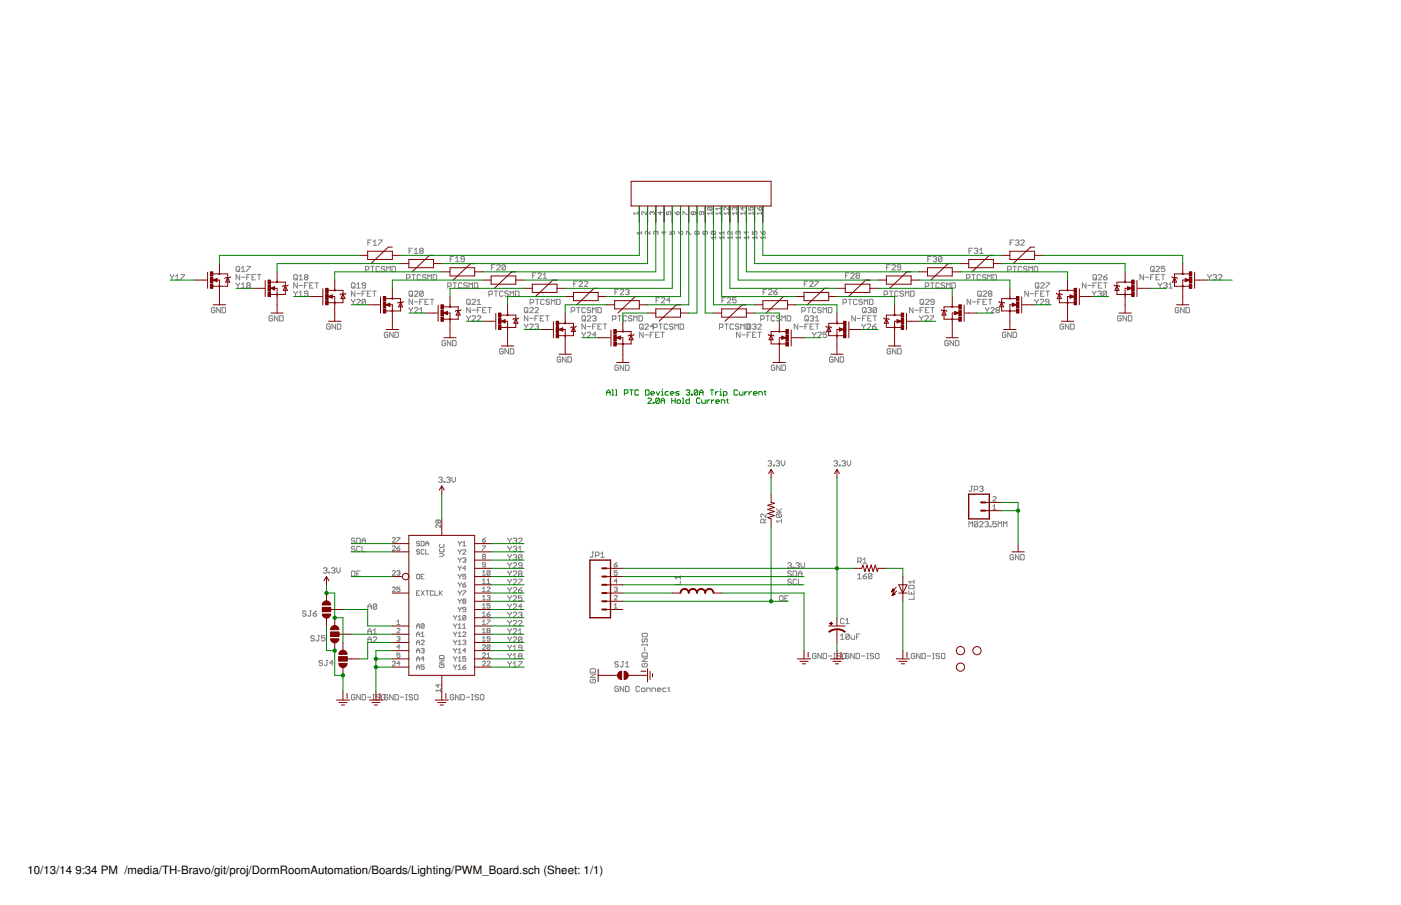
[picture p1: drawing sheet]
<svg xmlns="http://www.w3.org/2000/svg" width="432mm" height="279mm" viewBox="0 0 432 279" stroke-linecap="round" stroke-linejoin="round" font-family="sans-serif">
<defs><g id="words">
<g font-size="3.5">
<text x="8.5" y="269.5">10/13/14</text>
<text x="23.2" y="269.5">9:34 PM /media/TH-Bravo/git/proj/DormRoomAutomation/Boards/Lighting/PWM_Board.sch (Sheet: 1/1)</text>
</g>
</g></defs>
<g fill="none" stroke="#808080" stroke-width=".31">
<path d="M113.5 74.8h.5M114.6 74h-1.1v1.6M115.1 74.5l.6-.5v1.6M115.1 75.6h1.1M116.8 74h1l-1 1.6M126.2 77.3h.5M127.3 76.5h-1.1v1.7M127.8 77.1l.6-.6v1.7M127.8 78.2h1.1M129.7 77.3l-.2-.2 .2-.6h.6l.2 .3-.2 .5M129.7 77.3l-.2 .3 .2 .6h.6l.2-.3-.2-.6M129.7 77.3h.6"/>
<path d="M138.9 79.9h.5M140 79.1h-1.1v1.6M140.5 79.6l.6-.5v1.6M143.2 79.9h-.8l-.2-.3 .2-.5h.6l.2 .3v1l-.2 .3h-.6l-.2-.3M196.8 65.7h-1.4l.5 .5M196.8 65.3v.9M197.9 71.3v1M197.9 71.8h-1.4l.5 .5M199.3 65.3v.9l-.9-.9-.5 .2 .3 .7M200.4 71.3v1l-.9-1-.4 .3 .2 .7M201.2 65.5l-.3-.2-.4 .2 .2 .7M201.2 65.5l.2-.2 .5 .2-.3 .7"/>
<path d="M201.2 65.5v.2M202.3 71.6l.2-.3 .5 .3-.2 .7M202.3 71.6l-.2-.3-.5 .3 .2 .7M202.3 71.6v.2M203.7 65.3v.9l-.7-.7h1.4M204.8 71.3v1l-.7-.7h1.4M205.5 65.3v.9h.7l-.2-.5 .2-.4 .7 .2-.2 .7M206.7 71.3v1h.7l-.3-.5 .3-.5 .7 .3-.3 .7M208.1 65.3l.7 .9M208.8 65.5l.2-.2 .5 .2-.2 .7h-.5zM209.2 71.3l.7 1M209.9 71.6l.2-.3 .5 .3-.2 .7h-.5z"/>
<path d="M210.6 66.2v-.9l1.4 .9M211.8 72.3v-1l1.3 1M213.9 65.5l-.3-.2-.4 .2 .2 .7 .5-.2M213.9 65.5l.2-.2 .5 .2-.3 .7-.4-.2M213.9 65.5v.5M215 71.6l.2-.3 .5 .3-.2 .7-.5-.3M215 71.6l-.2-.3-.5 .3 .2 .7 .5-.3M215 71.6v.4M216.4 65.3v.7l-.2 .2-.5-.2 .2-.7h1l.2 .2-.2 .7M217.5 71.3v.7l-.2 .3-.5-.3 .3-.7h.9l.2 .3-.2 .7M218.5 63.9l-.3 .7 .3 .2h.9M218.5 63.9h.9l.2 .2-.2 .7"/>
<path d="M218.5 63.9l.9 .9M219.6 71.3h.9l.3 .3-.3 .7M219.6 71.3l-.2 .3 .2 .7h.9M219.6 71.3l.9 1M219.6 65.7h-1.4l.5 .5M219.6 65.3v.9M220.8 73.2h-1.4l.4 .5M220.8 72.7v1M222.2 64.3h-1.4l.5 .5M222.2 65.7h-1.4l.5 .5M222.2 63.9v.9M222.2 65.3v.9"/>
<path d="M223.3 71.8h-1.4l.5 .5M223.3 73.2h-1.4l.5 .5M223.3 71.3v1M223.3 72.7v1M224.7 65.7h-1.4l.5 .5M224.7 63.9v.9l-.9-.9-.5 .2 .3 .7M224.7 65.3v.9M225.8 71.3v1l-.9-1-.4 .3 .2 .7M225.8 73.2h-1.3l.4 .5M225.8 72.7v1M226.6 64.1l.2-.2 .5 .2-.3 .7M226.6 64.1l-.3-.2-.4 .2 .2 .7"/>
<path d="M226.6 64.1v.2M227.3 65.7h-1.4l.4 .5M227.3 65.3v.9M227.7 71.6l-.2-.3-.5 .3 .2 .7M227.7 71.6l.2-.3 .5 .3-.2 .7M227.7 71.6v.2M228.4 73.2h-1.4l.5 .5M228.4 72.7v1M229.1 63.9v.9l-.7-.7h1.4M229.8 65.7h-1.4l.5 .5M229.8 65.3v.9M230.2 71.3v1l-.7-.7h1.4"/>
<path d="M230.9 73.2h-1.4l.5 .5M230.9 72.7v1M230.9 63.9v.9h.7l-.2-.7 .7-.2 .2 .2-.2 .7M232.1 71.3v1h.7l-.3-.5 .3-.5 .7 .3-.3 .7M232.3 65.7h-1.4l.5 .5M232.3 65.3v.9M233.5 73.2h-1.4l.4 .5M233.5 72.7v1M233.5 63.9l.7 .9M234.2 64.1l.2-.2 .5 .2-.2 .7h-.5zM234.6 71.3l.7 1M234.9 65.7h-1.4l.5 .5"/>
<path d="M234.9 65.3v.9M235.3 71.6l.2-.3 .5 .3-.2 .7h-.5zM236 73.2h-1.4l.5 .5M236 72.7v1M286.2 79.9h.5M287.3 79.1h-1.1v1.6M287.8 79.4l.3-.3h.5l.3 .3-.3 .5M288.4 79.9h.2M288.6 79.9l.3 .3-.3 .5h-.5l-.3-.3M290.5 79.4l-.2-.3h-.6l-.2 .3v1M290.5 79.4v1l-.2 .3h-.6l-.2-.3M290.5 79.4l-1 1"/>
<path d="M298.9 77.3h.5M300 76.5h-1.1v1.7M300.5 76.8l.3-.3h.5l.3 .3-.3 .5M301.1 77.3h.2M301.3 77.3l.3 .3-.3 .6h-.5l-.3-.3M302.2 77.1l.5-.6v1.7M302.2 78.2h1M311.6 74.8h.5M312.7 74h-1.1v1.6M313.2 74.3l.3-.3h.5l.3 .3-.3 .5M313.8 74.8h.2M314 74.8l.3 .3-.3 .5h-.5l-.3-.2"/>
<path d="M314.9 74.3l.2-.3h.6l.2 .3v.2l-1 1.1h1M52.5 84.7l.6 .8M53.1 85.5v.8M53.6 84.7v.2l-.5 .6M54.2 86.3h1M54.2 85.2l.5-.5v1.6M55.8 84.7h1.1l-1.1 1.6M66.3 95.1l-.3-.3h-.5l-.3 .3v1.1l.3 .2h.5l.3-.2v-.6h-.5M67.9 94.8v1.6l-1-1.6v1.6M68.5 94.8h.8l.3 .3v1.1l-.3 .2h-.8zM72.8 87.2v.3l.6 .5M73.1 82.1h.6l.2 .3v1.1l-.2 .3h-.6l-.3-.3v-1.1z"/>
<path d="M73.4 83.2l.5 .6M73.4 88v.8M73.9 84.7v1.6l-1.1-1.6v1.6M73.9 87.2v.3l-.5 .5M74.5 85.5h1.1M74.5 88.8h1.1M74.5 83.8h1.1M74.5 82.7l.5-.6v1.7M74.5 87.7l.5-.5v1.6M76.1 85.5h.6M76.1 82.1h1.1l-1.1 1.7M76.4 88l-.3-.3 .3-.5h.5l.3 .3-.3 .5"/>
<path d="M76.4 88l-.3 .3 .3 .5h.5l.3-.2-.3-.6M76.4 88h.5M77.2 84.7h-1.1v1.6M77.7 85.5h.6M78.8 84.7h-1.1v1.6h1.1M79.4 84.7h1.1M79.9 84.7v1.6M84.1 97.6l-.3-.2h-.5l-.3 .2v1.1l.3 .3h.5l.3-.3v-.5h-.6M85.7 97.4v1.6l-1.1-1.6v1.6M86.3 97.4h.8l.3 .2v1.1l-.3 .3h-.8zM90.6 89.7l.6 .9M90.9 84.7h.5l.3 .2v1.1l-.3 .3h-.5l-.3-.3v-1.1z"/>
<path d="M91.2 85.7l.5 .6M91.2 90.6v.8M91.7 87.2v1.6l-1.1-1.6v1.6M91.7 89.7l-.5 .9M92.3 86.3h1M92.3 88h1M92.3 91.4h1M92.3 85.2l.5-.5v1.6M92.3 90.3l.5-.6v1.7M93.9 88h.5M94.2 85.5h.5M94.2 85.5l-.3-.3 .3-.5h.5l.3 .2-.3 .6"/>
<path d="M94.2 85.5l-.3 .2 .3 .6h.5l.3-.3-.3-.5M95 87.2h-1.1v1.6M95 90.6h-.8l-.3-.3 .3-.6h.5l.3 .3v1.1l-.3 .3h-.5l-.3-.3M95.5 88h.6M96.6 87.2h-1.1v1.6h1.1M97.2 87.2h1.1M97.7 87.2v1.6M103.5 99.9v1.6l-1.1-1.6v1.6M104.1 99.9h.8l.2 .3v1.1l-.2 .2h-.8zM108.4 92.3l.5 .8M108.7 87.2h.5l.3 .3v1.1l-.3 .2h-.5l-.3-.2v-1.1zM108.9 88.3l.6 .5"/>
<path d="M108.9 93.1v.8M109.5 89.7v1.7l-1.1-1.7v1.7M109.5 92.3l-.6 .8M110 88.8h1.1M110 90.6h1.1M110 92.5l.3-.2h.5l.3 .2v.3l-1.1 1.1h1.1M110 87.7l.6-.5v1.6M111.7 90.6h.5M112.7 83.2h.8l.3-.3v-.5l-.3-.3h-.8v1.7M112.8 88h-.8l-.3-.3 .3-.5h.5l.3 .3v1.1l-.3 .2h-.5l-.3-.2M112.8 89.7h-1.1v1.7M112.8 92.5l-.3-.2h-.5l-.3 .2v1.1"/>
<path d="M112.8 92.5v1.1l-.3 .3h-.5l-.3-.3M112.8 92.5l-1.1 1.1M113.3 90.6h.6M114.4 82.1h1M114.4 89.7h-1.1v1.7h1.1M114.9 82.1v1.7M115 89.7h1M115.5 89.7v1.7M117.1 82.4l-.3-.3h-.5l-.3 .3v1.1l.3 .3h.5l.3-.3M118.7 82.4l-.3-.3h-.5l-.3 .3 .3 .5h.5l.3 .3-.3 .6h-.5l-.3-.3M119.3 83.8v-1.7l.5 .6 .6-.6v1.7M120.9 82.1h.8l.3 .3v1.1l-.3 .3h-.8z"/>
<path d="M125.4 85.7h.8l.3-.2v-.6l-.3-.2h-.8v1.6M126.2 90l.2-.3h.6l.3 .3v1.1l-.3 .3h-.6l-.2-.3zM126.2 94.8l.5 .8M126.7 90.8l.6 .6M126.7 95.6v.8M127.1 84.7h1M127.3 92.3v1.6l-1.1-1.6v1.6M127.3 94.8l-.6 .8M127.6 84.7v1.6M127.8 90l.3-.3h.5l.3 .3v.3l-1.1 1.1h1.1M127.8 93.1h1.1M127.8 95.1l.3-.3h.5l.3 .3v.3l-1.1 1h1.1"/>
<path d="M129.5 93.1h.5M129.5 96.4h1M129.5 95.4l.5-.6v1.6M129.8 84.9l-.3-.2h-.5l-.3 .2v1.1l.3 .3h.5l.3-.3M130.5 90l-.2-.3h-.6l-.2 .3v1.1M130.5 90v1.1l-.2 .3h-.6l-.2-.3M130.5 92.3h-1v1.6M130.5 90l-1 1.1M131.1 93.1h.5M131.4 84.9l-.3-.2h-.5l-.3 .2 .3 .6h.5l.3 .2-.3 .6h-.5l-.3-.3M132 86.3v-1.6l.5 .5 .6-.5v1.6M132.2 92.3h-1.1v1.6h1.1"/>
<path d="M132.7 92.3h1.1M133.3 92.3v1.6M133.6 84.7h.8l.3 .2v1.1l-.3 .3h-.8zM138.1 88.3h.8l.3-.3v-.5l-.3-.3h-.8v1.6M139.7 87.2h1.1M140.3 87.2v1.6M140.5 80.7h1.1M142.5 87.5l-.3-.3h-.5l-.3 .3v1.1l.3 .2h.5l.3-.2M144 92.5l.2-.2h.6l.2 .2v1.1l-.2 .3h-.6l-.2-.3zM144 97.4l.5 .8M144.1 87.5l-.3-.3h-.5l-.3 .3 .3 .5h.5l.3 .3-.3 .5h-.5l-.3-.2M144.5 93.4l.5 .5"/>
<path d="M144.5 98.2v.8M144.7 88.8v-1.6l.5 .5 .6-.5v1.6M145 94.8v1.6l-1-1.6v1.6M145 97.4l-.5 .8M145.6 92.5l.3-.2h.5l.3 .2v.3l-1.1 1.1h1.1M145.6 95.6h1.1M145.6 97.6l.3-.2h.5l.3 .2v.3l-1.1 1.1h1.1M146.3 87.2h.8l.3 .3v1.1l-.3 .2h-.8zM147.2 93.9h1.1M147.2 95.6h.6M147.2 97.6l.3-.2h.5l.3 .2v.3l-1.1 1.1h1.1M147.2 92.8l.6-.5v1.6"/>
<path d="M148.3 94.8h-1.1v1.6M148.9 95.6h.5M149.9 94.8h-1v1.6h1M150.5 94.8h1.1M150.8 90.8h.8l.3-.2v-.6l-.3-.3h-.8v1.7M151 94.8v1.6M151.6 82.4h.5M152.4 89.7h1.1M152.7 81.6h-1.1v1.6M153 89.7v1.7M153.2 81.9l.3-.3h.5l.3 .3v.2l-1.1 1.1h1.1M155.2 90l-.3-.3h-.5l-.3 .3v1.1l.3 .3h.5l.3-.3"/>
<path d="M155.9 81.9l-.2-.3h-.6l-.2 .3v1.1M155.9 81.9v1.1l-.2 .2h-.6l-.2-.2M155.9 81.9l-1 1.1M156.8 90l-.3-.3h-.5l-.3 .3 .3 .6h.5l.3 .2-.3 .6h-.5l-.3-.3M157.4 91.4v-1.7l.5 .6 .6-.6v1.7M159 89.7h.8l.3 .3v1.1l-.3 .3h-.8zM161.7 95.1l.3-.3h.5l.3 .3v1.1l-.3 .2h-.5l-.3-.2zM161.7 99.9l.6 .8M162.3 95.9l.5 .5M162.8 97.4v1.6l-1.1-1.6v1.6M162.8 99.9l-.5 .8M163.4 95.1l.2-.3h.6l.3 .3v.3l-1.1 1h1.1"/>
<path d="M163.4 98.2h1.1M163.5 93.4h.8l.3-.3v-.6l-.3-.2h-.8v1.6M164.3 85h.5M165 95.1l.3-.3h.5l.3 .3v.3l-1.1 1h1.1M165 98.2h.5M165.1 92.3h1.1M165.4 84.2h-1.1v1.6M165.7 92.3v1.6M165.9 84.4l.3-.2h.5l.3 .2v.3l-1.1 1.1h1.1M166.1 97.4h-1.1v1.6M166.6 98.2h.6M167.6 85.8h1"/>
<path d="M167.6 84.7l.5-.5v1.6M167.7 97.4h-1.1v1.6h1.1M167.9 92.5l-.3-.2h-.6l-.2 .2v1.1l.2 .3h.6l.3-.3M168.3 97.4h1.1M168.8 97.4v1.6M169.5 92.5l-.3-.2h-.5l-.3 .2 .3 .6h.5l.3 .3-.3 .5h-.5l-.3-.3M170.1 93.9v-1.6l.5 .5 .6-.5v1.6M171.7 92.3h.8l.3 .2v1.1l-.3 .3h-.8zM176.2 95.9h.8l.3-.3v-.5l-.3-.3h-.8v1.6M177 87.5h.5M177.8 94.8h1.1M178.1 86.7h-1.1v1.6"/>
<path d="M178.4 94.8v1.6M178.6 87l.3-.3h.5l.3 .3v.2l-1.1 1.1h1.1M179.5 97.6l.3-.2h.5l.3 .2v1.1l-.3 .3h-.5l-.3-.3zM180.1 98.4l.5 .6M180.3 87l.2-.3h.6l.2 .3v.2l-1 1.1h1M180.6 95.1l-.3-.3h-.6l-.2 .3v1.1l.2 .2h.6l.3-.2M180.6 99.9v1.6l-1.1-1.6v1.6M181.1 97.6l.3-.2h.6l.2 .2v.3l-1.1 1.1h1.1M182.2 95.1l-.3-.3h-.5l-.3 .3 .3 .5h.5l.3 .3-.3 .5h-.5l-.3-.2M182.8 96.4v-1.6l.5 .6 .6-.6v1.6M182.8 97.6l.2-.2h.6l.3 .2-.3 .6M183.3 98.2h.3"/>
<path d="M183.6 98.2l.3 .2-.3 .6h-.6l-.2-.3M183.9 99.9h-1.1v1.6M184.4 94.8h.8l.3 .3v1.1l-.3 .2h-.8zM185.5 99.9h-1.1v1.6h1.1M186.1 99.9h1M186.6 99.9v1.6M188.9 98.4h.8l.3-.2v-.6l-.3-.2h-.8v1.6M189.7 90h.5M190.5 97.4h1.1M190.8 89.2h-1.1v1.7M191.1 97.4v1.6M191.3 89.5l.3-.3h.5l.3 .3v.3l-1.1 1.1h1.1"/>
<path d="M193 89.5l.2-.3h.6l.2 .3-.2 .5M193.3 97.6l-.3-.2h-.6l-.2 .2v1.1l.2 .3h.6l.3-.3M193.5 90h.3M193.8 90l.2 .3-.2 .6h-.6l-.2-.3M194.9 97.6l-.3-.2h-.5l-.3 .2 .3 .6h.5l.3 .2-.3 .6h-.5l-.3-.3M195.5 99v-1.6l.5 .5 .5-.5v1.6M197.1 97.4h.8l.3 .2v1.1l-.3 .3h-.8zM202.4 92.6h.5M203.2 99.9h1.1M203.5 91.8h-1.1v1.6M203.8 99.9v1.6M204 92l.3-.2h.5l.3 .2v.3l-1.1 1.1h1.1"/>
<path d="M206.7 92.6h-1.1l.9-.8v1.6M209.8 99.9h.8l.3 .3v1.1l-.3 .2h-.8zM222.7 92.6h.5M223.6 99.9h1M223.8 91.8h-1.1v1.6M224.1 99.9v1.6M224.3 92l.3-.2h.5l.3 .2v.3l-1.1 1.1h1.1M227.1 91.8h-1.1v.8l.5-.3 .6 .3v.5l-.3 .3h-.6l-.2-.3M230.1 99.9h1.2l.3 .3v1.1l-.3 .2h-1.2zM230.7 99.9l-.2 .3v1.1l.2 .2M230.9 99.9l.3 .3v1.1l-.3 .2M234.6 98.4h.8l.3-.2v-.6l-.3-.2h-.8v1.6"/>
<path d="M235.4 90h.5M236.3 97.4h1M236.5 89.2h-1.1v1.7M236.8 97.4v1.6M237 89.5l.3-.3h.5l.3 .3v.3l-1.1 1.1h1.1M238.7 90h.8l.3 .6-.3 .3h-.6l-.2-.3zM239 97.6l-.3-.2h-.5l-.3 .2v1.1l.3 .3h.5l.3-.3M239.8 89.2l-1.1 .8M240.6 97.6l-.3-.2h-.5l-.3 .2 .3 .6h.5l.3 .2-.3 .6h-.5l-.3-.3M241.2 99v-1.6l.5 .5 .6-.5v1.6M242.8 97.4h.8l.3 .2v1.1l-.3 .3h-.8zM246.1 99.9v1.6l-1.1-1.6v1.6"/>
<path d="M247.3 95.9h.8l.3-.3v-.5l-.3-.3h-.8v1.6M248.1 87.5h.5M248.5 97.4h.6l.2 .2v1.1l-.2 .3h-.6l-.2-.3v-1.1zM248.8 98.4l.5 .6M249 94.8h1M249.2 86.7h-1.1v1.6M249.3 99.9h-1v1.6M249.5 94.8v1.6M249.7 87l.3-.3h.5l.3 .3v.2l-1.1 1.1h1.1M249.9 97.6l.3-.2h.5l.3 .2-.3 .6M250.4 98.2h.3M250.7 98.2l.3 .2-.3 .6h-.5l-.3-.3"/>
<path d="M251 99.9h-1.1v1.6h1.1M251.4 86.7h1l-1 1.6M251.5 99h1.1M251.5 99.9h1.1M251.5 97.9l.6-.5v1.6M251.7 95.1l-.3-.3h-.5l-.3 .3v1.1l.3 .2h.5l.3-.2M252.1 99.9v1.6M253.3 95.1l-.3-.3h-.5l-.3 .3 .3 .5h.5l.3 .3-.3 .5h-.5l-.3-.2M253.9 96.4v-1.6l.5 .6 .6-.6v1.6M255.5 94.8h.8l.3 .3v1.1l-.3 .2h-.8zM260 93.4h.8l.3-.3v-.6l-.3-.2h-.8v1.6M260.8 85h.5"/>
<path d="M261.7 92.3h1M261.9 84.2h-1.1v1.6M262.2 92.3v1.6M262.4 84.4l.3-.2h.5l.3 .2v.3l-1.1 1.1h1.1M263.8 97.4v1.6l-1-1.6v1.6M264.3 85l-.2-.3 .2-.5h.6l.2 .2-.2 .6M264.3 85l-.2 .2 .2 .6h.6l.2-.3-.2-.5M264.3 85h.6M264.4 92.5l-.3-.2h-.5l-.3 .2v1.1l.3 .3h.5l.3-.3M264.4 98.2h1.1M265.9 99.9l.5 .8M266 92.5l-.3-.2h-.5l-.3 .2 .3 .6h.5l.3 .3-.3 .5h-.5l-.3-.3"/>
<path d="M266 95.1l.3-.3h.5l.3 .3v1.1l-.3 .2h-.5l-.3-.2zM266 98.2h.6M266.6 93.9v-1.6l.5 .5 .6-.5v1.6M266.6 95.9l.5 .5M267 99.9l-.6 .8M267.1 97.4h-1.1v1.6M267.7 95.1l.2-.3h.6l.3 .3-.3 .5M267.7 98.2h.5M268.2 92.3h.8l.3 .2v1.1l-.3 .3h-.8zM268.2 95.6h.3M268.5 95.6l.3 .3-.3 .5h-.6l-.2-.2M268.8 97.4h-1.1v1.6h1.1"/>
<path d="M269.3 97.4h1.1M269.9 97.4v1.6M270.2 99.9l-1.1 .8M270.4 95.1l-.3-.3h-.5l-.3 .3v1.1M270.4 95.1v1.1l-.3 .2h-.5l-.3-.2M270.4 95.1l-1.1 1.1M272.7 90.8h.8l.3-.2v-.6l-.3-.3h-.8v1.7M273.5 82.4h.5M274.4 89.7h1M274.6 81.6h-1.1v1.6M274.9 89.7v1.7M275.1 81.9l.3-.3h.5l.3 .3v.2l-1.1 1.1h1.1"/>
<path d="M277.1 90l-.3-.3h-.5l-.3 .3v1.1l.3 .3h.5l.3-.3M277.8 82.4h-.8l-.2-.3 .2-.5h.6l.2 .3v1.1l-.2 .2h-.6l-.2-.2M278.7 90l-.3-.3h-.5l-.3 .3 .3 .6h.5l.3 .2-.3 .6h-.5l-.3-.3M279.3 91.4v-1.7l.5 .6 .6-.6v1.7M280.9 89.7h.8l.3 .3v1.1l-.3 .3h-.8zM281.6 94.8v1.6l-1.1-1.6v1.6M282.2 95.6h1.1M283.6 97.4l.6 .8M283.8 92.5l.3-.2h.5l.3 .2v1.1l-.3 .3h-.5l-.3-.3zM283.8 95.6h.6M284.2 98.2v.8M284.4 93.4l.5 .5"/>
<path d="M284.7 97.4l-.5 .8M284.9 94.8h-1.1v1.6M285.3 97.6l.3-.2h.5l.3 .2v.3l-1.1 1.1h1.1M285.4 88.3h.8l.3-.3v-.5l-.3-.3h-.8v1.6M285.5 92.5l.2-.2h.6l.2 .2v.3l-1 1.1h1M285.5 95.6h.5M286.5 94.8h-1v1.6h1M286.9 97.4h1.1l-1.1 1.6M287.1 87.2h1M287.1 94.8h1.1M287.6 87.2v1.6M287.6 94.8v1.6"/>
<path d="M288.2 93.1h-.8l-.3-.3 .3-.5h.5l.3 .2v1.1l-.3 .3h-.5l-.3-.3M289.8 87.5l-.3-.3h-.5l-.3 .3v1.1l.3 .2h.5l.3-.2M291.4 87.5l-.3-.3h-.5l-.3 .5 .3 .3h.5l.3 .6-.3 .2h-.5l-.3-.2M292 88.8v-1.6l.5 .5 .6-.5v1.6M293.6 87.2h.8l.3 .3v1.1l-.3 .2h-.8zM298.1 85.7h.8l.3-.2v-.6l-.3-.2h-.8v1.6M299.4 92.3v1.6l-1.1-1.6v1.6M299.8 84.7h1M300 93.1h1M300.3 84.7v1.6M301.6 90l.3-.3h.5l.3 .3v1.1l-.3 .3h-.5l-.3-.3zM301.6 93.1h.5"/>
<path d="M302.1 90.8l.6 .6M302.5 84.9l-.3-.2h-.5l-.3 .2v1.1l.3 .3h.5l.3-.3M302.7 92.3h-1.1v1.6M303.2 90l.3-.3h.5l.3 .3v.3l-1.1 1.1h1.1M303.2 93.1h.6M304 94.8l.5 .8M304.1 84.9l-.3-.2h-.5l-.3 .5 .3 .3h.5l.3 .5-.3 .3h-.5l-.3-.3M304.3 92.3h-1.1v1.6h1.1M304.5 95.6v.8M304.7 86.3v-1.6l.5 .5 .6-.5v1.6M304.9 92.3h1M305.1 94.8l-.6 .8"/>
<path d="M305.1 90.6h.6M305.1 90.6l-.2-.3 .2-.6h.6l.2 .3-.2 .6M305.1 90.6l-.2 .2 .2 .6h.6l.2-.3-.2-.5M305.4 92.3v1.6M305.6 95.1l.3-.3h.5l.3 .3v.3l-1.1 1h1.1M306.3 84.7h.8l.3 .2v1.1l-.3 .3h-.8zM307.5 95.6h.5M307.5 95.6l-.3-.2 .3-.6h.5l.3 .3-.3 .5M307.5 95.6l-.3 .3 .3 .5h.5l.3-.2-.3-.6M310.8 83.2h.8l.3-.3v-.5l-.3-.3h-.8v1.7M312.5 82.1h1M313 82.1v1.7"/>
<path d="M315.2 82.4l-.3-.3h-.5l-.3 .3v1.1l.3 .3h.5l.3-.3M316.8 82.4l-.3-.3h-.5l-.3 .6 .3 .2h.5l.3 .6-.3 .3h-.5l-.3-.3M317.2 89.7v1.7l-1.1-1.7v1.7M317.4 83.8v-1.7l.5 .6 .6-.6v1.7M317.7 90.6h1.1M319 82.1h.8l.3 .3v1.1l-.3 .3h-.8zM319.2 92.3l.5 .8M319.4 90.6h.5M319.6 87.2h.6l.2 .3v1.1l-.2 .2h-.6l-.2-.2v-1.1zM319.7 93.1v.8M319.9 88.3l.5 .5M320.3 92.3l-.6 .8"/>
<path d="M320.4 89.7h-1v1.7M320.8 92.5l.3-.2h.5l.3 .2v.3l-1.1 1.1h1.1M321 87.5l.3-.3h.5l.3 .3v.2l-1.1 1.1h1.1M321 90.6h.5M322.1 89.7h-1.1v1.7h1.1M322.6 87.2h1.1l-1.1 1.6M322.6 89.7h1.1M323.2 89.7v1.7M323.6 93.1h-.9l-.2-.3 .2-.5h.6l.3 .2v1.1l-.3 .3h-.6l-.2-.3M329.7 99.9v1.6l-1.1-1.6v1.6M330.3 99.9h.8l.2 .3v1.1l-.2 .2h-.8zM335 87.2v1.6l-1.1-1.6v1.6"/>
<path d="M335.5 88h1.1M337 89.7l.5 .9M337.1 88h.6M337.4 84.7h.6l.2 .2v1.1l-.2 .3h-.6l-.3-.3v-1.1zM337.5 90.6v.8M337.7 85.7l.5 .6M338.1 89.7l-.6 .9M338.2 87.2h-1.1v1.6M338.6 90l.3-.3h.5l.3 .3-.3 .6M338.8 84.9l.2-.2h.6l.3 .2v.3l-1.1 1.1h1.1M338.8 88h.5M339.2 90.6h.2"/>
<path d="M339.4 90.6l.3 .2-.3 .6h-.5l-.3-.3M339.9 87.2h-1.1v1.6h1.1M340.4 85.5h.8l.3 .5-.3 .3h-.5l-.3-.3zM340.4 87.2h1.1M341 87.2v1.6M341.3 90l-.2-.3h-.6l-.2 .3v1.1M341.3 90v1.1l-.2 .3h-.6l-.2-.3M341.3 90l-1 1.1M341.5 84.7l-1.1 .8M345.8 97.6l-.2-.2h-.6l-.2 .2v1.1l.2 .3h.6l.2-.3v-.5h-.5M347.5 97.4v1.6l-1.1-1.6v1.6M348 97.4h.8l.3 .2v1.1l-.3 .3h-.8z"/>
<path d="M352.7 84.7v1.6l-1.1-1.6v1.6M353.3 85.5h1.1M354.9 85.5h.6M355.2 82.1h.5l.3 .3v1.1l-.3 .3h-.5l-.3-.3v-1.1zM355.5 83.2l.5 .6M356 84.7h-1.1v1.6M356.6 85.5h.5M356.6 82.4l.2-.3h.6l.3 .3v.3l-1.1 1.1h1.1M357.3 87.2v.3l.5 .5M357.7 84.7h-1.1v1.6h1.1M357.8 88v.8M358.2 84.7h1.1"/>
<path d="M358.4 87.2l-.6 .8M358.7 84.7v1.6M358.9 87.5l.3-.3h.5l.3 .3-.3 .5M359.3 82.1h-1.1v.8l.5-.2 .6 .2v.6l-.3 .3h-.5l-.3-.3M359.5 88h.2M359.7 88l.3 .3-.3 .5h-.5l-.3-.2M360.6 88.8h1.1M360.6 87.7l.5-.5v1.6M363.6 95.1l-.3-.3h-.5l-.3 .3v1.1l.3 .2h.5l.3-.2v-.6h-.5M365.3 94.8v1.6l-1.1-1.6v1.6M365.8 94.8h.8l.3 .3v1.1l-.3 .2h-.8zM372.5 84.7v.2l.6 .6"/>
<path d="M373.1 85.5v.8M373.6 84.7l-.5 .8M374.2 84.9l.2-.2h.6l.3 .2-.3 .6M374.7 85.5h.3M375 85.5l.3 .2-.3 .6h-.6l-.2-.3M375.8 84.9l.3-.2h.5l.3 .2v.3l-1.1 1.1h1.1M101.9 100.2l-.3-.3h-.6l-.2 .3v1.1l.2 .2h.6l.3-.2v-.6h-.6M119.6 102.7l-.2-.3h-.6l-.2 .3v1.1l.2 .3h.6l.2-.3v-.5h-.5M121.3 102.4v1.7l-1.1-1.7v1.7M121.8 102.4h.8l.3 .3v1.1l-.3 .3h-.8zM137.4 105.2l-.2-.2h-.6l-.3 .2v1.1l.3 .3h.6l.2-.3v-.5h-.5M139.1 105v1.6l-1.1-1.6v1.6"/>
<path d="M139.6 105h.8l.3 .2v1.1l-.3 .3h-.8zM155.2 107.8l-.3-.3h-.5l-.3 .3v1.1l.3 .2h.5l.3-.2v-.6h-.5M156.8 107.5v1.6l-1.1-1.6v1.6M157.4 107.5h.8l.3 .3v1.1l-.3 .2h-.8zM162.3 100.7v.8M163.4 100.2l.2-.3h.6l.3 .3v.2l-1.1 1.1h1.1M165 100.2l.3-.3h.5l.3 .3-.3 .5M165.5 100.7h.3M165.8 100.7l.3 .3-.3 .5h-.5l-.3-.2M173 110.3l-.3-.3h-.5l-.3 .3v1.1l.3 .3h.5l.3-.3v-.5h-.6M174.6 110v1.7l-1.1-1.7v1.7M175.2 110h.8l.3 .3v1.1l-.3 .3h-.8z"/>
<path d="M179.5 102.4l.6 .9M180.1 103.3v.8M180.6 102.4l-.5 .9M181.1 102.7l.3-.3h.6l.2 .3v.3l-1.1 1.1h1.1M181.1 100.7h1.1M182.8 100.7h.5M183.9 103.3h-1.1l.8-.9v1.7M184.4 100.7h.6M190.8 112.9l-.3-.3h-.6l-.2 .3v1l.2 .3h.6l.3-.3v-.5h-.6M192.4 112.6v1.6l-1.1-1.6v1.6M193 112.6h.8l.2 .3v1l-.2 .3h-.8zM197.3 100.2l.3-.3h.5l.3 .3v1.1l-.3 .2h-.5l-.3-.2z"/>
<path d="M197.8 101l.6 .5M198.4 102.4v1.7l-1.1-1.7v1.7M198.9 100.2l.3-.3h.5l.3 .3v.2l-1.1 1.1h1.1M198.9 103.3h1.1M200.6 103.3h.5M201.6 101h.8l.3-.3v-.5l-.3-.3h-.8v1.6M201.7 100.7h-1.1l.8-.8v1.6M201.7 102.4h-1.1v1.7M202.2 103.3h.5M203.3 102.4h-1.1v1.7h1.1M203.8 102.4h1.1M204.4 102.4v1.7"/>
<path d="M206 100.2l-.3-.3h-.6l-.2 .3v1.1l.2 .2h.6l.3-.2M207.6 100.2l-.3-.3h-.5l-.3 .3 .3 .5h.5l.3 .3-.3 .5h-.5l-.3-.2M208.2 101.5v-1.6l.5 .5 .5-.5v1.6M221.9 101h.8l.3-.3v-.5l-.3-.3h-.8v1.6M226.3 100.2l-.3-.3h-.5l-.3 .3v1.1l.3 .2h.5l.3-.2M227.9 100.2l-.3-.3h-.5l-.3 .3 .3 .5h.5l.3 .3-.3 .5h-.5l-.3-.2M228.3 102.4v1.7l-1.1-1.7v1.7M228.5 101.5v-1.6l.5 .5 .6-.5v1.6M228.8 103.3h1.1M230.5 103.3h.5M231 101l.6 .5M231.6 102.4h-1.1v1.7"/>
<path d="M232.1 100.2l.3-.3h.5l.3 .3-.3 .5M232.1 103.3h.6M232.7 100.7h.2M232.9 100.7l.3 .3-.3 .5h-.5l-.3-.2M233.2 102.4h-1.1v1.7h1.1M233.7 100.2l.3-.3h.6l.2 .3v.2l-1.1 1.1h1.1M233.7 102.4h1.1M234.3 102.4v1.7M239 112.9l-.3-.3h-.5l-.3 .3v1l.3 .3h.5l.3-.3v-.5h-.5M240.6 112.6v1.6l-1-1.6v1.6M241.2 112.6h.8l.3 .3v1l-.3 .3h-.8zM246.6 100.7h1.1"/>
<path d="M248.3 100.7h.5M249.9 100.7h.5M250.6 102.4l.6 .9M251.2 103.3v.8M251.7 102.4l-.5 .9M252.3 102.7l.2-.3h.6l.2 .3v.3l-1 1.1h1M255 102.4h-1.1v.9l.5-.3 .6 .3v.5l-.3 .3h-.5l-.3-.3M257 110.3l-.3-.3h-.6l-.2 .3v1.1l.2 .3h.6l.3-.3v-.5h-.6M258.6 110v1.7l-1.1-1.7v1.7M259.1 110h.9l.2 .3v1.1l-.2 .3h-.9zM266.4 100.7v.8M267.5 100.2l.3-.3h.5l.3 .3v.2l-1.1 1.1h1.1"/>
<path d="M269.1 100.7h.9l.2 .6-.2 .2h-.6l-.3-.2zM274.7 107.8l-.2-.3h-.6l-.3 .3v1.1l.3 .2h.6l.2-.2v-.6h-.5M276.4 107.5v1.6l-1.1-1.6v1.6M276.9 107.5h.8l.3 .3v1.1l-.3 .2h-.8zM292.5 105.2l-.3-.2h-.5l-.3 .2v1.1l.3 .3h.5l.3-.3v-.5h-.5M294.2 105v1.6l-1.1-1.6v1.6M294.7 105h.8l.3 .2v1.1l-.3 .3h-.8zM310.3 102.7l-.3-.3h-.5l-.3 .3v1.1l.3 .3h.5l.3-.3v-.5h-.5M311.9 102.4v1.7l-1-1.7v1.7M312.5 102.4h.8l.3 .3v1.1l-.3 .3h-.8zM328.1 100.2l-.3-.3h-.5l-.3 .3v1.1l.3 .2h.5l.3-.2v-.6h-.6M135.3 147.4l.3-.3h.5l.3 .3-.3 .5"/>
<path d="M135.9 147.9h.2M136.1 147.9l.3 .3-.3 .6h-.5l-.3-.3M136.9 148.5h.3v.3h-.3zM137.8 147.4l.2-.3h.6l.3 .3-.3 .5M138.3 147.9h.3M138.6 147.9l.3 .3-.3 .6h-.6l-.2-.3M139.4 147.1v1.1l.6 .6 .5-.6v-1.1M236.3 158.5v1.1l-1.1-1.1h-.3l-.2 .2v.6l.2 .3M236.9 142.3l.3-.3h.5l.3 .3-.3 .6M237.4 142.9h.3M237.7 142.9l.3 .2-.3 .6h-.5l-.3-.3M238.5 143.4h.3v.3h-.3z"/>
<path d="M239.4 142.3l.2-.3h.6l.3 .3-.3 .6M239.5 157.9h1.6M239.5 156.8l1 1.1M239.7 158.5h1.1l.3 .2v.6l-.3 .3M239.7 158.5l-.2 .2v.6l.2 .3h1.1M239.7 158.5l1.1 1.1M239.9 142.9h.3M240.2 142.9l.3 .2-.3 .6h-.6l-.2-.3M241 142v1.1l.6 .6 .5-.6v-1.1M241.1 156.8l-.8 .8M257.2 142.3l.3-.3h.5l.3 .3-.3 .6M257.8 142.9h.2"/>
<path d="M258 142.9l.3 .2-.3 .6h-.5l-.3-.3M258.9 143.4h.2v.3h-.2zM259.7 142.3l.2-.3h.6l.3 .3-.3 .6M260.2 142.9h.3M260.5 142.9l.3 .2-.3 .6h-.6l-.2-.3M261.3 142v1.1l.6 .6 .5-.6v-1.1M299.4 149.9h.6M299.7 149.9v1.4l-.3 .3-.5-.3M300.5 151h.8l.3-.3v-.5l-.3-.3h-.8v1.7M302.2 150.2l.2-.3h.6l.2 .3-.2 .5M302.7 150.7h.3M303 150.7l.2 .3-.2 .6h-.6l-.2-.3"/>
<path d="M306.3 156.1l.4-.5v1.4M306.3 157h.9M306.3 153.3l.2-.2 .7 .2-.9 1.2h.9M99.8 175.3l.2-.3h.6l.3 .3-.3 .6M100.3 175.9h.3M100.6 175.9l.3 .2-.3 .6h-.6l-.2-.3M101.4 176.4h.3v.3h-.3zM102.2 175.3l.3-.3h.5l.3 .3-.3 .6M102.8 175.9h.2M103 175.9l.3 .2-.3 .6h-.5l-.3-.3M103.9 175v1.1l.5 .6 .5-.6v-1.1M108.4 176.3l.3-.2h.5l.3 .2v1.1l-.3 .3h-.5l-.3-.3z"/>
<path d="M109.5 166.2l-.3-.3h-.5l-.3 .3 .3 .5h.5l.3 .6-.3 .2h-.5l-.3-.2M109.5 168.7l-.3-.3h-.5l-.3 .3 .3 .6h.5l.3 .5-.3 .3h-.5l-.3-.3M110 165.9h.8l.3 .3v1.1l-.3 .2h-.8zM110 176.9h.6M111.1 176.1h-1.1v1.6h1.1M111.1 168.7l-.3-.3h-.5l-.3 .3v1.1l.3 .3h.5l.3-.3M111.7 167.5v-1l.5-.6 .6 .6v1M111.7 168.4v1.7h1.1M111.7 166.7h1.1M121 166l.3-.2 .7 .2-1 1.2h1M121 168.6l.3-.3 .7 .3-1 1.1h1M121 176.2l.3-.2 .7 .2-1 1.2h1"/>
<path d="M122.4 176.2l.7-.2 .3 .2-.3 .5M122.4 165.8h1l-1 1.4M122.4 169h.7l.3 .5-.7 .2zM122.9 176.7h.2M123.1 176.7l.3 .2-.3 .5-.7-.3M123.4 168.3l-1 .7M128.5 177.3l.2-.2 .7 .2v.9l-.2 .3-.7-.3zM129.4 169.7l-.7-.2-.2 .4 .7 .3 .2 .4-.2 .3-.7-.3M129.4 167.2l-.7-.3-.2 .5 .7 .2 .2 .5-.2 .2-.7-.2M129.9 166.9h.7l.2 .3v.9l-.2 .2h-.7zM129.9 177.8h.5M130.8 177.1h-.9v1.4h.9"/>
<path d="M130.8 169.7l-.2-.2-.7 .2v.9l.2 .3 .7-.3M131.3 169.5v1.4h.9M131.3 167.6h.9M131.3 168.3v-.9l.5-.5 .4 .5v.9M135.1 160.6l.3-.3 .4 .3-.2 .7-.5-.3M135.1 160.6l-.2-.3-.4 .3 .2 .7 .4-.3M135.1 160.6v.4M135.6 170.6h.9l.5 .5-.5 .5h-.9M135.8 167.8l-.2 .3 .2 .7h.9l.3-.3-.3-.7M135.8 169.2l-.2 .3 .2 .7h.9l.3-.3-.3-.7M135.8 161.8v.9l-.9-.9-.4 .2 .2 .7M141.3 166.9l.5 .7"/>
<path d="M141.3 169.5l.5 .7M141.3 172l.5 .7M141.3 174.5l.5 .7M141.3 177.1l.5 .7M141.3 179.6l.5 .7M141.8 167.6v.7M141.8 170.2v.7M141.8 172.7v.7M141.8 175.2v.7M141.8 177.8v.7M142.3 166.9l-.5 .7M142.3 169.5l-.5 .7"/>
<path d="M142.3 172l-.5 .7M142.3 174.5l-.5 .7M142.3 177.1l-.5 .7M142.3 179.6l-.5 .7M142.7 167.4l.5-.5v1.4M142.7 168.3h1M142.7 169.7l.3-.2 .7 .2-1 1.2h1M142.7 172.2l.7-.2 .3 .2-.3 .5M143.2 172.7h.2M143.4 172.7l.3 .2-.3 .5-.7-.2M143.7 177.1h-1v.7l.5-.3 .5 .3-.3 .7-.7-.3M143.7 175.2h-1l.7-.7v1.4"/>
<path d="M143.7 179.6l-1 .7M148.8 166.5h.7l.3 .5-.7 .2zM148.8 168.3h1l-1 1.4M148.8 177.4h1M148.8 176.4l.5-.4v1.4M148.8 179l.5-.5v1.4M148.8 179.9h1M149.1 171.6l-.3-.3 .3-.4 .7 .2-.3 .5M149.1 171.6l-.3 .2 .3 .5 .7-.3-.3-.4M149.1 171.6h.4M149.8 174.1h-.7l-.3-.2 .3-.5 .7 .3v.9l-.3 .2-.7-.2M149.8 165.8l-1 .7"/>
<path d="M150.2 179.9h1M150.2 179l.5-.5v1.4M151.2 176.2v.9l-.3 .3-.7-.3M151.2 176.2l-.7-.2-.3 .2v.9M151.2 176.2l-1 .9M156.7 165.9l.5 .8M156.7 168.4l.5 .9M156.7 171l.5 .8M156.7 173.5l.5 .8M156.7 176.1l.5 .8M156.7 178.6l.5 .8M157.2 166.7v.8"/>
<path d="M157.2 169.3v.8M157.2 171.8v.8M157.2 174.3v.9M157.2 176.9v.8M157.2 179.4v.8M157.7 165.9l-.5 .8M157.7 168.4l-.5 .9M157.7 171l-.5 .8M157.7 173.5l-.5 .8M157.7 176.1l-.5 .8M157.7 178.6l-.5 .8M158.3 176.3l.3-.2h.5l.3 .2v.3l-1.1 1.1h1.1"/>
<path d="M158.3 178.9l.3-.3h.5l.3 .3v.3l-1.1 1h1.1M158.3 171.3l.3-.3h.5l.3 .3-.3 .5M158.3 168.7l.3-.3h.5l.3 .3-.3 .6M158.3 173.8l.3-.3h.5l.3 .3v.3l-1.1 1.1h1.1M158.3 166.2l.3-.3h.5l.3 .3-.3 .5M158.8 171.8h.3M158.8 166.7h.3M158.8 169.3h.3M159.1 171.8l.3 .3-.3 .5h-.5l-.3-.3M159.1 166.7l.3 .3-.3 .5h-.5l-.3-.2M159.1 169.3l.3 .2-.3 .6h-.5l-.3-.3M159.9 166.2l.3-.3h.5l.3 .3v.3l-1.1 1h1.1"/>
<path d="M159.9 170.1h1.1M159.9 178.6h1.1l-1.1 1.6M159.9 169l.6-.6v1.7M160.2 176.9l-.3 .3 .3 .5h.5l.3-.3-.3-.5M160.2 176.9l-.3-.3 .3-.5h.5l.3 .2-.3 .6M160.2 176.9h.5M161 171.3l-.3-.3h-.5l-.3 .3v1M161 171.3v1l-.3 .3h-.5l-.3-.3M161 174.3h-.8l-.3-.2 .3-.6h.5l.3 .3v1.1l-.3 .3h-.5l-.3-.3M161 171.3l-1.1 1M182.6 170.2h.5M182.9 170.2v1.4l-.3 .3-.5-.3"/>
<path d="M183.7 171.3h.8l.3-.3v-.5l-.3-.3h-.8v1.7M185.3 171.9h1.1M185.3 170.8l.6-.6v1.7M189.5 174.1h.7l.2 .5-.7 .2zM190.4 176h-.9v.7l.4-.3 .5 .3-.2 .7-.7-.3M190.4 179.2h-.9l.7-.7v1.4M190.4 173.4l-.9 .7M209.8 179.2v1h-1.6M209.8 177.5v1.1M209.8 178.1h-1.6l.5 .5M235.7 161.2v-.8l-.2-.3h-.6l-.2 .3v.8h1.6M236.3 160.1l-.6 .6"/>
<path d="M241.1 160.7h-1.6l.5 .5M241.1 160.1v1.1M243 173.8l.3-.3h.5l.3 .3-.3 .5M243.5 174.3h.3M243.8 174.3l.3 .3-.3 .6h-.5l-.3-.3M244.1 176.3l-.3-.2h-.5l-.3 .5 .3 .3h.5l.3 .5-.3 .3h-.5l-.3-.3M244.1 178.9l-.3-.3h-.5l-.3 .6 .3 .2h.5l.3 .6-.3 .2h-.5l-.3-.2M244.6 176.1h.8l.3 .2v1.1l-.3 .3h-.8zM244.6 174.9h.3v.3h-.3zM245.5 173.8l.2-.3h.6l.2 .3-.2 .5M245.7 178.9l-.3-.3h-.5l-.3 .3v1.1l.3 .2h.5l.3-.2M246 174.3h.3"/>
<path d="M246.3 178.6v1.6h1.1M246.3 174.3l.2 .3-.2 .6h-.6l-.2-.3M246.3 176.9h1.1M246.3 177.7v-1.1l.5-.5 .6 .5v1.1M247.1 173.5v1.1l.5 .6 .6-.6v-1.1M264.6 177.4l.5-.6v1.7M264.6 178.5h1.1M264.6 173.1h.8l.3-.3v-.5l-.3-.3h-.8v1.7M265.1 173.1l.6 .6M266.2 177.7h.8l.3 .5-.3 .3h-.5l-.3-.3zM266.2 172.6l.6-.6v1.7M266.2 173.7h1.1"/>
<path d="M267.3 176.8l-1.1 .9M268.9 177.1v1.1l-.2 .3h-.6l-.2-.3M268.9 177.1l-.2-.3h-.6l-.2 .3v1.1M268.9 177.1l-1 1.1M282 178.8v1.1M282 179.4h-1.7l.6 .5M298.9 162.5v-1.7l.5 .6 .6-.6v1.7M301.6 161.1v1.1l-.3 .3h-.5l-.3-.3M301.6 161.1l-.3-.3h-.5l-.3 .3v1.1M301.6 161.1l-1.1 1.1M302.2 161.1l.2-.3h.6l.2 .3v.3l-1 1.1h1M303.8 161.1l.3-.3h.5l.3 .3-.3 .5"/>
<path d="M304.3 161.6h.3M304.6 161.6l.3 .3-.3 .6h-.5l-.3-.3M305.4 162.2h.3v.3h-.3zM307.3 160.8h-1.1v.8l.9-.2 .2 .2v.6l-.2 .3h-.6l-.3-.3M307.9 162.5v-1.7l.5 .6 .6-.6v1.7M309.5 162.5v-1.7l.6 .6 .5-.6v1.7M312.7 171.3l-.3-.3h-.6l-.2 .3v1l.2 .3h.6l.3-.3v-.5h-.6M314.3 171v1.6l-1.1-1.6v1.6M314.9 171h.8l.2 .3v1l-.2 .3h-.8zM94.4 188.7l-.3-.3h-.5l-.3 .3 .3 .5h.5l.3 .3-.3 .5h-.5l-.3-.3M95.5 188.4h.6M95.8 188.4v1.3l-.3 .3-.5-.3"/>
<path d="M96.6 189.2h.8l.3 .5-.3 .3h-.5l-.3-.3zM97 196.3l-.3-.3h-.6l-.2 .3 .2 .5h.6l.3 .3-.3 .5h-.6l-.2-.2M97.7 188.4l-1.1 .8M98 196h.6M98.3 196v1.4l-.3 .2-.5-.2M100.2 196h-1.1v.8l.8-.2 .3 .2v.6l-.3 .2h-.5l-.3-.2M113.5 187.9v-1.1l.5-.6 .6 .6v1.1M113.5 195.5v-1.1l.5-.6 .6 .6v1.1M113.5 198v-1.1l.5-.5 .6 .5v1.1M113.5 187h1.1M113.5 194.7h1.1M113.5 197.2h1.1"/>
<path d="M115.1 195.5h1.1M115.1 196.7l.3-.3h.5l.3 .3v.2l-1.1 1.1h1.1M115.1 194.4l.6-.6v1.7M116.2 186.5v1.1l-.3 .3h-.5l-.3-.3M116.2 186.5l-.3-.3h-.5l-.3 .3v1.1M116.2 186.5l-1.1 1.1M121 181.3l.3-.3 .7 .3-1 1.1h1M122.4 191.7l.5-.5v1.4M122.4 194l.3-.3 .7 .3-1 1.1h1M122.4 192.6h1M122.4 196.5l.7-.2 .3 .2-.3 .5M122.9 197h.2"/>
<path d="M123.1 197l.3 .2-.3 .5-.7-.3M123.4 181h-1v.7l.5-.2 .5 .2-.3 .7-.7-.2M123.4 199.5h-1l.7-.7v1.4M128.5 196.3v-1l.5-.4 .4 .4v1M128.5 198.1h.9M128.5 193.7v-.9l.5-.5 .4 .5v.9M128.5 198.8v-1l.5-.4 .4 .4v1M128.5 195.6h.9M128.5 193h.9M128.5 182.9h.5M129.4 182.2h-.9v1.4h.9M129.9 197.6l.2-.2 .7 .2-.9 1.2h.9"/>
<path d="M129.9 195.3l.5-.4v1.4M129.9 196.3h.9M129.9 182.2l.9 1.4M130.8 192.6v.9l-.2 .2-.7-.2M130.8 192.6l-.7-.3-.2 .3v.9M130.8 192.6l-.9 .9M130.8 182.2l-.9 1.4M131.3 182.2h.9M131.8 182.2v1.4M133.6 182.4l-.2-.2-.7 .2v.9l.2 .3 .7-.3M134.1 182.2v1.4h.9M135.5 182.2v1.4"/>
<path d="M135.7 182.9l.7 .7M136.4 182.2l-.9 .9M139.9 189.8l.5 .7M139.9 192.3l.5 .7M139.9 194.9l.5 .7M139.9 197.4l.5 .7M139.9 199.9l.5 .7M140.4 190.5v.7M140.4 193v.7M140.4 195.6v.7M140.4 198.1v.7M140.9 194.9l-.5 .7"/>
<path d="M140.9 189.8l-.5 .7M140.9 192.3l-.5 .7M140.9 197.4l-.5 .7M140.9 199.9l-.5 .7M141.3 198.8h1M141.3 182.2l.5 .7M141.3 184.7l.5 .7M141.3 187.2l.5 .7M141.3 190.2l.5-.4v1.4M141.3 192.8l.5-.5v1.4M141.3 195.3l.5-.4v1.4M141.3 197.8l.5-.4v1.4"/>
<path d="M141.3 191.2h1M141.3 193.7h1M141.3 196.3h1M141.8 180.3v.7M141.8 182.9v.7M141.8 185.4v.7M141.8 187.9v.7M142.3 182.2l-.5 .7M142.3 184.7l-.5 .7M142.3 187.2l-.5 .7M142.7 192.8l.5-.5v1.4M142.7 180.3h.7l.3 .5-.7 .2z"/>
<path d="M142.7 182.2h1l-1 1.4M142.7 195.1l.3-.2 .7 .2-1 1.2h1M142.7 197.6l.7-.2 .3 .2-.3 .5M142.7 193.7h1M143 185.4l-.3-.2 .3-.5 .7 .2-.3 .5M143 185.4l-.3 .2 .3 .5 .7-.2-.3-.5M143 185.4h.4M143.2 198.1h.2M143.4 198.1l.3 .2-.3 .5-.7-.2M143.7 187.9h-.7l-.3-.2 .3-.5 .7 .3v.9l-.3 .2-.7-.2M143.7 190v.9l-.3 .3-.7-.3M143.7 190l-.7-.2-.3 .2v.9"/>
<path d="M143.7 190l-1 .9M148.8 199.1l.3-.3 .7 .3-1 1.1h1M148.8 187.5h1M148.8 185h1M148.8 182.4h1M148.8 181.5l.5-.5v1.4M148.8 184l.5-.4v1.4M148.8 186.6l.5-.5v1.4M148.8 189.1l.5-.4v1.4M148.8 191.7l.5-.5v1.4M148.8 194.2l.5-.5v1.4M148.8 196.7l.5-.4v1.4"/>
<path d="M148.8 190.1h1M148.8 192.6h1M148.8 195.1h1M148.8 197.7h1M150.2 183.8l.7-.2 .3 .2-.3 .5M150.2 181.3l.3-.3 .7 .3-1 1.1h1M150.2 189.4h.7l.3 .4-.7 .3zM150.2 191.2h1l-1 1.4M150.5 194.4l-.3-.2 .3-.5 .7 .3-.3 .4M150.5 194.4l-.3 .3 .3 .4 .7-.2-.3-.5M150.5 194.4h.4M150.7 184.3h.2"/>
<path d="M150.9 184.3l.3 .2-.3 .5-.7-.3M151.2 188.7l-1 .7M151.2 186.1h-1v.7l.5-.2 .5 .2-.3 .7-.7-.2M151.2 199.1l-.7-.3-.3 .3v.9M151.2 197h-.7l-.3-.3 .3-.4 .7 .2v.9l-.3 .3-.7-.3M151.2 199.1v.9l-.3 .2-.7-.2M151.2 199.1l-1 .9M156.7 181.1l.5 .9M156.7 183.7l.5 .8M156.7 186.2l.5 .8M156.7 188.8l.5 .8M156.7 191.3l.5 .8"/>
<path d="M156.7 193.8l.5 .9M156.7 196.4l.5 .8M156.7 198.9v.3l.5 .5M157.2 182v.8M157.2 184.5v.8M157.2 187v.9M157.2 189.6v.8M157.2 192.1v.8M157.2 194.7v.8M157.2 197.2v.8M157.2 199.7v.9M157.7 181.1l-.5 .9"/>
<path d="M157.7 183.7l-.5 .8M157.7 186.2l-.5 .8M157.7 188.8l-.5 .8M157.7 191.3l-.5 .8M157.7 193.8l-.5 .9M157.7 196.4l-.5 .8M157.7 198.9l-.5 .8M158.3 189l.3-.2h.5l.3 .2v.3l-1.1 1.1h1.1M158.3 191.6l.3-.3h.5l.3 .3v.3l-1.1 1h1.1M158.3 194.1l.3-.3h.5l.3 .3v.3l-1.1 1.1h1.1M158.3 184l.3-.3h.5l.3 .3v.2l-1.1 1.1h1.1M158.3 196.7l.3-.3h.5l.3 .3v.2l-1.1 1.1h1.1"/>
<path d="M158.3 181.4l.3-.3h.5l.3 .3v.3l-1.1 1.1h1.1M158.3 186.5l.3-.3h.5l.3 .3v.3l-1.1 1.1h1.1M158.3 199.5l.5-.6v1.7M159.9 195.5h1.1M159.9 182h.8l.3 .5-.3 .3h-.5l-.3-.3zM159.9 189l.3-.2h.5l.3 .2-.3 .6M159.9 191.6l.3-.3h.5l.3 .3v.3l-1.1 1h1.1M159.9 194.4l.6-.6v1.7M160.5 189.6h.2M160.7 189.6l.3 .2-.3 .6h-.5l-.3-.3M161 196.7v1l-.3 .3h-.5l-.3-.3M161 196.7l-.3-.3h-.5l-.3 .3v1"/>
<path d="M161 183.7h-1.1v.8l.8-.3 .3 .3v.5l-.3 .3h-.5l-.3-.3M161 187h-1.1l.8-.8v1.7M161 199.7h-.8l-.3-.2 .3-.6h.5l.3 .3v1.1l-.3 .3h-.5l-.3-.3M161 196.7l-1.1 1M161 181.1l-1.1 .9M189.5 186.6l.4-.5v1.4M189.5 187.5h.9M189.5 183.8l.2-.2 .7 .2-.9 1.2h.9M189.5 181.3l.7-.3 .2 .3-.2 .4M189.9 181.7h.3M190.2 181.7l.2 .3-.2 .4-.7-.2M198.1 195.5l.2-.2h1.1l.3 .2v.6l-.3 .3h-1.1l-.2-.3z"/>
<path d="M198.1 198.5v.6M198.1 198.8h1.6M198.3 196.9l-.2 .3v.5l.5 .3 .3-.3v-.5l.5-.3 .3 .3v.5l-.3 .3M198.9 199.6v1.1M199.7 198.5v.6M240.7 183.7h.6l.3 .3v1l-.3 .3h-.6l-.2-.3v-1zM242.1 184.5h.6M243.2 183.7h-1.1v1.6h1.1M259.3 196l.5-.5v1.6M259.3 197.1h1M260.3 190.9l-.2-.2h-.6l-.2 .2v1.1l.2 .3h.6l.2-.3M260.9 192.3h1.1"/>
<path d="M260.9 191.2l.5-.5v1.6M262 195.8l-.3-.3h-.5l-.3 .3v1M262 195.8v1l-.3 .3h-.5l-.3-.3M262 195.8l-1.1 1M262.5 196v.8l.3 .3h.8v-1.1M264.2 196.3h.5M265.3 195.5h-1.1v1.6M280.3 180.7l.3-.3h1.1l.3 .3v.8h-1.7zM280.3 182.1v1.1h1.7v-1.1M281.2 182.6v.6M282 183.7v1.1h-1.7M99.5 203.9l-.3-.3h-.5l-.3 .3 .3 .5h.5l.3 .3-.3 .6h-.5l-.3-.3"/>
<path d="M100.6 203.6h.5M100.9 203.6v1.4l-.3 .3-.5-.3M102.8 204.4h-1.1l.8-.8v1.7M109.5 214.4l-.3-.2h-.5l-.3 .2v1.1l.3 .3h.5l.3-.3v-.5h-.6M111.1 214.2v1.6l-1.1-1.6v1.6M111.7 214.2h.8l.3 .2v1.1l-.3 .3h-.8zM113.3 215h1.1M115 214.2h.5M115 215.8h.5M115.2 214.2v1.6M117.1 214.4l-.2-.2h-.6l-.3 .2 .3 .6h.6l.2 .2-.2 .6h-.6l-.3-.3M117.9 214.2h.6l.3 .2v1.1l-.3 .3h-.6l-.2-.3v-1.1z"/>
<path d="M119.6 214.4l-.2-.2h-.6l-.2 .2v1.1l.2 .3h.6l.2-.3v-.5h-.5M121 204.1l.3-.2 .7 .2-1 1.2h1M121.3 214.2v1.6l-1.1-1.6v1.6M121.8 214.2h.8l.3 .2v1.1l-.3 .3h-.8zM123.4 204.6h-1l.7-.7v1.4M123.4 201.4h-1v.7l.5-.3 .5 .3-.3 .7-.7-.3M123.5 215h1M125.1 214.2h.5M125.1 215.8h.5M125.4 214.2v1.6M127.3 214.4l-.3-.2h-.5l-.3 .2 .3 .6h.5l.3 .2-.3 .6h-.5l-.3-.3M128.1 214.2h.6l.2 .2v1.1l-.2 .3h-.6l-.3-.3v-1.1z"/>
<path d="M128.5 206.4v-.9l.5-.5 .4 .5v.9M128.5 203.2h.9M128.5 205.7h.9M128.5 200.6h.9M128.5 201.3v-.9l.5-.5 .4 .5v.9M128.5 203.9v-1l.5-.4 .4 .4v1M129.9 200.2l.7-.3 .2 .3-.2 .4M130.4 200.6h.2M130.6 200.6l.2 .3-.2 .4-.7-.2M130.8 203.2h-.9l.7-.7v1.4M130.8 205h-.9v.7l.5-.2 .4 .2-.2 .7-.7-.2M135.1 211v.9l-.6-.7h1.3"/>
<path d="M135.6 202.3l.2-.2h.9l.3 .2v.7h-1.4zM135.6 203.5h1.4l-1.4 .9h1.4M135.8 204.9l-.2 .2 .2 .7h.9l.3-.2-.3-.7h-.5v.5M135.8 212.4v.9M135.8 212.9h-1.3l.4 .4M139.9 202.5l.5 .7M139.9 205l.5 .7M140 214.4l-.3-.2h-.6l-.2 .2v1.1l.2 .3h.6l.3-.3v-.5h-.6M140.4 200.6v.7M140.4 203.2v.7M140.4 205.7v.7M140.9 202.5l-.5 .7"/>
<path d="M140.9 205l-.5 .7M141.3 200.4l.5-.5v1.4M141.3 202.9l.5-.4v1.4M141.3 205.5l.5-.5v1.4M141.3 201.3h1M141.3 203.9h1M141.3 206.4h1M141.6 214.2v1.6l-1.1-1.6v1.6M142.2 214.2h.8l.2 .2v1.1l-.2 .3h-.8zM142.7 205.7h.7l.3 .5-.7 .2zM143.7 202.5h-1v.7l.5-.3 .5 .3-.3 .7-.7-.3M143.7 200.6h-1l.7-.7v1.4"/>
<path d="M143.7 205l-1 .7M143.8 215h1.1M145.4 214.2h.6M145.4 215.8h.6M145.7 214.2v1.6M147.6 214.4l-.3-.2h-.5l-.3 .5 .3 .3h.5l.3 .5-.3 .3h-.5l-.3-.3M148.4 214.2h.6l.2 .2v1.1l-.2 .3h-.6l-.3-.3v-1.1zM148.8 201.6l.3-.2 .7 .2-1 1.2h1M148.8 204.1l.3-.2 .7 .2-1 1.2h1M150.2 204.1l.3-.2 .7 .2-1 1.2h1M150.2 201.8l.5-.4v1.4M150.2 202.8h1"/>
<path d="M156.7 201.5v.2l.5 .6M156.7 204v.3l.5 .5M157.2 202.3v.8M157.2 204.8v.8M157.7 204l-.5 .8M157.7 201.5l-.5 .8M158.3 203.1h1.1M158.3 205.6h1.1M158.3 204.6l.5-.6v1.6M158.3 202l.5-.5v1.6M158.3 200.6h1.1M159.9 204h1.1l-1.1 1.6"/>
<path d="M160.2 202.3l-.3-.3 .3-.5h.5l.3 .2-.3 .6M160.2 202.3l-.3 .2 .3 .6h.5l.3-.3-.3-.5M160.2 202.3h.5M182.1 207.8h1.6l-1.6 1.1h1.6M182.3 209.5l-.2 .2v.6l.2 .2h1.1l.3-.2v-.6l-.3-.2h-.5v.5M182.3 206.2h1.1l.3 .3v.8h-1.6v-.8zM190.8 204.3l-.3-.3h-.6l-.2 .3 .2 .5h.6l.3 .3-.3 .5h-.6l-.2-.2M190.8 211.9l-.3-.3h-.6l-.2 .3v1.1l.2 .3h.6l.3-.3v-.6h-.6M191.9 204h.5M192.1 204v1.4l-.2 .2-.6-.2M192.4 211.6v1.7l-1.1-1.7v1.7M193 211.6h.8l.2 .3v1.1l-.2 .3h-.8z"/>
<path d="M193 205.6h1M193 204.6l.5-.6v1.6M197.3 211.9l-.3-.3h-.5l-.3 .3v1.1l.3 .3h.5l.3-.3M198.1 201.5l.2-.2h1.1l.3 .2v.9h-1.6zM198.1 202.9h1.6l-1.6 1.1h1.6M198.1 212.2h.6l.2 .2v.6l-.2 .3h-.6l-.2-.3v-.6zM198.3 204.6l-.2 .2v.6l.2 .2h1.1l.3-.2v-.6l-.3-.2h-.5v.5M199.5 213.3v-1.1h.8l.3 .2v.9M201.1 213.3v-1.1h.9l.2 .2v.9M202.8 212.7h1.1l-.3-.5h-.6l-.2 .2v.6l.2 .3h.6M205.5 212.2h-.8l-.3 .2v.6l.3 .3h.8M206 212.2h.6"/>
<path d="M206.3 211.9v1.1l.3 .3M251.7 201.7l-.3-.2h-.5l-.3 .2v1.1l.3 .3h.5l.3-.3v-.5h-.5M253.3 201.5v1.6l-1-1.6v1.6M253.9 201.5h.8l.3 .2v1.1l-.3 .3h-.8zM255.5 202.3h1.1M257.2 201.5h.5M257.2 203.1h.5M257.5 201.5v1.6M259.4 201.7l-.3-.2h-.6l-.2 .2 .2 .6h.6l.3 .2-.3 .6h-.6l-.2-.3M259.9 201.7l.3-.2h.5l.3 .2v1.1l-.3 .3h-.5l-.3-.3zM261.9 201.7l-.3-.2h-.6l-.2 .2v1.1l.2 .3h.6l.3-.3v-.5h-.6M263.5 201.5v1.6l-1.1-1.6v1.6"/>
<path d="M264.1 201.5h.8l.2 .2v1.1l-.2 .3h-.8zM265.7 202.3h1.1M267.3 201.5h.6M267.3 203.1h.6M267.6 201.5v1.6M269.5 201.7l-.3-.2h-.5l-.3 .2 .3 .6h.5l.3 .2-.3 .6h-.5l-.3-.3M270.1 201.7l.2-.2h.6l.2 .2v1.1l-.2 .3h-.6l-.2-.3zM282.2 201.7l-.3-.2h-.5l-.3 .2v1.1l.3 .3h.5l.3-.3v-.5h-.6M283.8 201.5v1.6l-1.1-1.6v1.6M284.4 201.5h.8l.3 .2v1.1l-.3 .3h-.8zM286 202.3h1.1M287.7 201.5h.5"/>
<path d="M287.7 203.1h.5M287.9 201.5v1.6M289.8 201.7l-.2-.2h-.6l-.3 .2 .3 .6h.6l.2 .2-.2 .6h-.6l-.3-.3M290.6 201.5h.6l.3 .2v1.1l-.3 .3h-.6l-.2-.3v-1.1z"/>
</g>
<g fill="none" stroke="#800000" stroke-width=".31">
<path d="M194.7 55.9h43.1v7.6h-43.1zM110.9 78.7h2.5M113.4 77.5h7.6v2.5h-7.6zM121 76.2h-1.2l-5.4 5.1M121 78.7h2.6M133.7 78.7h-1.2l-5.4 5.1M197.2 63.5v5.1M199.7 63.5v5.1M202.3 63.5v5.1M204.8 63.5v5.1M207.4 63.5v5.1M209.9 63.5v5.1"/>
<path d="M212.4 63.5v5.1M215 63.5v5.1M217.5 63.5v5.1M220.1 63.5v5.1M222.6 63.5v5.1M225.1 63.5v5.1M227.7 63.5v5.1M230.2 63.5v5.1M232.8 63.5v5.1M235.3 63.5v5.1M306.4 78.7h-1.2l-5.4 5.1M309 78.7h2.5"/>
<path d="M311.5 77.5h7.6v2.5h-7.6zM319.1 76.2h-1.2l-5.4 5.1M319.1 78.7h2.6M60.1 86.4h3.8M64 83.9v5M65.7 86.4l1.2-.5v1zM65.7 84.5h4.5v3.8h-4.5M65.8 94h3.8M66.8 86.4h.9v7.6M67.7 81.3v3.2M70.2 85.6l.7 1.4h-1.3zM71.1 85.3l-.2 .3h-1.3l-.3 .3"/>
<path d="M77.9 88.9h3.8M81.8 86.5v4.9M83.4 88.9l1.3-.5v1zM83.5 87h4.5v3.8h-4.6M83.6 96.5h3.8M84.6 88.9h.9v7.6M85.5 83.8v3.2M88 88.1l.6 1.4h-1.2zM88.9 87.9l-.3 .2h-1.2l-.3 .3M95.6 91.4h3.8M99.6 89v5M101.2 91.4l1.3-.5v1z"/>
<path d="M101.2 89.5h4.6v3.8h-4.6M101.3 99.1h3.9M102.4 91.4h.9v7.7M103.3 86.4v3.1M105.8 90.7l.6 1.4h-1.2zM106.7 90.4l-.3 .3h-1.2l-.3 .2M113.4 94h3.8M117.4 91.6v4.9M119 94l1.3-.5v1zM119 92.1h4.6v3.8h-4.6M120.1 94h.9v7.6M121 88.9v3.2"/>
<path d="M123.6 93.2l.6 1.4h-1.3zM123.6 81.3h2.5M124.5 93l-.3 .2h-1.3l-.2 .3M126.1 80h7.6v2.5h-7.6zM131.2 96.5h3.8M133.7 81.3h2.6M135.1 94.1v5M136.3 83.8h2.5M136.8 96.5l1.2-.5v1zM136.8 94.6h4.5v3.8h-4.5M137.9 96.5h.9v7.6M138.8 82.5h7.6v2.6h-7.6z"/>
<path d="M138.8 91.4v3.2M141.3 95.8l.7 1.4h-1.3zM142.2 95.5l-.2 .3h-1.3l-.3 .2M146.4 81.3h-1.3l-5.3 5.1M146.4 83.8h2.5M148.9 86.4h2.6M148.9 99.1h3.9M151.5 85.1h7.6v2.5h-7.6zM152.9 96.6v5M154.5 99.1l1.3-.5v1zM154.6 97.2h4.5v3.8h-4.6M155.7 99.1h.9v7.6"/>
<path d="M156.6 94v3.2M159.1 86.4h2.5M159.1 98.3l.6 1.4h-1.2zM159.1 83.8h-1.3l-5.3 5.1M160 98l-.3 .3h-1.2l-.3 .3M161.6 88.9h2.6M164.2 87.6h7.6v2.6h-7.6zM170.7 99.2v4.9M171.8 86.4h-1.3l-5.3 5M171.8 88.9h2.5M172.4 99.7h4.5v3.8h-4.6M174.3 91.4h2.6"/>
<path d="M174.3 96.5v3.2M176.9 90.2h7.6v2.5h-7.6zM184.5 88.9h-1.3l-5.3 5.1M184.5 91.4h2.5M187 94h2.6M189.6 92.7h7.6v2.5h-7.6zM192.1 99.1v3.1M197.2 91.4h-1.3l-5.3 5.1M197.2 94h2.5M199.7 96.5h2.6M202.3 95.2h7.6v2.6h-7.6zM209.9 94h-1.3l-5.3 5.1"/>
<path d="M209.9 96.5h2.5M220.1 96.5h2.5M222.6 95.2h7.6v2.6h-7.6zM230.2 94h-1.2l-5.4 5.1M230.2 96.5h2.6M232.8 94h2.5M235.3 92.7h7.6v2.5h-7.6zM240.4 99.1v3.1M242.9 91.4h-1.2l-5.4 5.1M242.9 94h2.6M245.5 91.4h2.5M248 90.2h7.6v2.5h-7.6z"/>
<path d="M255.6 88.9h-1.2l-5.4 5.1M255.6 91.4h2.6M258.2 96.5v3.2M258.2 88.9h2.5M260.2 99.7h-4.6v3.8h4.6M260.7 87.6h7.6v2.6h-7.6zM261.8 99.2v4.9M268.3 86.4h-1.2l-5.4 5M268.3 88.9h2.6M270.9 86.4h2.5M272.5 98l.3 .3h1.2l.3 .3M273.4 98.3l.6 1.4h-1.2z"/>
<path d="M273.4 85.1h7.6v2.5h-7.6zM275.9 94v3.2M276.7 98.6l1.3 .5-1.3 .5zM276.8 99.1h-.9v7.6M278 97.2h-4.6v3.8h4.6M279.6 96.6v5M279.8 99.1h3.8M281 86.4h2.6M281 83.8h-1.2l-5.4 5.1M283.6 83.8h2.5M286.1 82.5h7.6v2.6h-7.6zM290.3 95.5l.3 .3h1.2l.3 .2"/>
<path d="M291.2 95.8l.6 1.4h-1.2zM293.7 91.4v3.2M293.7 81.3h-1.2l-5.4 5.1M293.7 83.8h2.6M294.5 96l1.3 .5-1.3 .5zM294.6 96.5h-.9v7.6M295.7 94.6h-4.5v3.8h4.6M296.3 81.3h2.5M297.4 94.1v5M297.5 96.5h3.8M298.8 80h7.6v2.5h-7.6zM306.4 81.3h2.6"/>
<path d="M308.1 93l.2 .2h1.3l.3 .3M309 93.2l.6 1.4h-1.3zM311.5 88.9v3.2M312.3 93.5l1.2 .5-1.2 .5zM312.4 94h-.9v7.6M313.5 92.1h-4.5v3.8h4.5M315.2 91.6v4.9M315.3 94h3.8M325.9 90.4l.2 .3h1.3l.2 .2M326.7 90.7l.7 1.4h-1.3zM327.4 99.1h3.8M329.3 86.4v3.1"/>
<path d="M330.1 90.9l1.2 .5-1.2 .5zM330.2 91.4h-.9v7.7M331.3 89.5h-4.6v3.8h4.6M332.9 89v5M333.1 91.4h3.8M343.6 87.9l.3 .2h1.2l.3 .3M344.5 88.1l.6 1.4h-1.2zM345.1 96.5h3.9M347 83.8v3.2M347.8 88.4l1.3 .5-1.3 .5zM347.9 88.9h-.9v7.6M349.1 87h-4.6v3.8h4.6"/>
<path d="M350.7 86.5v4.9M350.9 88.9h3.8M361.4 85.3l.3 .3h1.2l.3 .3M362.3 85.6l.6 1.4h-1.2zM362.9 94h3.8M364.8 81.3v3.2M365.6 85.9l1.3 .5-1.3 .5zM365.7 86.4h-.9v7.6M366.8 84.5h-4.5v3.8h4.6M368.5 83.9v5M368.6 86.4h3.8M119.1 101.6h3.8"/>
<path d="M136.9 104.1h3.8M154.7 106.7h3.8M166.7 101.6h3.8M172.3 101.6l1.3-.5v1zM172.4 109.2h3.9M173.5 101.6h.8v7.6M176.9 100.8l.6 1.4h-1.2zM177.8 100.6l-.3 .2h-1.2l-.3 .3M184.5 104.1h3.8M188.5 101.7v5M190.1 104.1l1.3-.5v1zM190.1 102.2h4.6v3.8h-4.6"/>
<path d="M190.2 111.8h3.8M191.2 104.1h.9v7.7M194.7 103.4l.6 1.4h-1.3zM195.6 103.1l-.3 .3h-1.3l-.2 .2M237 103.1l.2 .3h1.3l.2 .2M237.8 103.4l.7 1.4h-1.3zM238.5 111.8h3.8M241.2 103.6l1.2 .5-1.2 .5zM241.3 104.1h-.9v7.7M242.4 102.2h-4.6v3.8h4.6M244.1 101.7v5M244.2 104.1h3.8"/>
<path d="M254.7 100.6l.3 .2h1.3l.2 .3M255.6 100.8l.7 1.4h-1.3zM256.3 109.2h3.8M258.9 101.1l1.3 .5-1.3 .5zM259.1 101.6h-.9v7.6M262 101.6h3.8M274 106.7h3.9M291.8 104.1h3.8M309.6 101.6h3.8M136.3 149.8l.7 1.3M136.3 149.8l-.8 1.3M136.3 149.8v2.6"/>
<path d="M136.3 160v5.1M237.8 144.8v2.5M237.8 152.4v2.5l1.1 .3-2.1 .6 2.1 .6-2.1 .7 2.1 .6-2.1 .6 2.1 .7-2.1 .6 1 .4v2.5M237.8 144.8l.8 1.2M237.8 144.8l-.7 1.2M258.2 144.8l.7 1.2M258.2 144.8l-.8 1.2M258.2 144.8v2.5M303.9 157.5h5.1M303.9 154.9h5.1M100.7 177.8v2.5M100.7 177.8l.8 1.2"/>
<path d="M100.7 177.8l-.8 1.2M121 177.8h3.1M121 167.6h5.1M121 170.2h5.1M126.1 165.1h20.3v43.1h-20.3zM146.4 177.8h5.1M146.4 175.2h5.1M146.4 167.6h5.1M146.4 170.2h5.1M146.4 172.7h5.1M187 177.8h5.1M187 175.2h5.1"/>
<path d="M263.2 175.2h2.6l.4-1 .6 2.1 .6-2.1 .7 2.1 .6-2.1 .6 2.1 .7-2.1 .6 2.1 .3-1.1h2.5M278.5 177.8v7.6M312.1 170.2h3.9M314 167.6v2.6M99.4 187.3h2.6v1.3h-2.6zM100.7 182.9v2.5M100.7 190.5v2.5M102 187.9h3.8M102 194.9h2.5v1.3h-2.5zM103.3 190.5v2.5M103.3 198.1v2.5M104.5 195.6h3.8"/>
<path d="M105.8 198.1v2.5M121 182.9h5.1M121 193h5.1M121 195.6h5.1M121 198.1h5.1M146.4 182.9h5.1M146.4 180.3h5.1M146.4 187.9h5.1M146.4 185.4h5.1M146.4 190.5h5.1M146.4 193h5.1M146.4 195.6h5.1"/>
<path d="M146.4 198.1h5.1M187 182.9h5.1M187 180.3h5.1M187 187.9h5.1M187 185.4h5.1M207.4 182.9h2.5M220.1 182.9h2.5M255.6 193h5.1M258.2 190.5v2.5M258.2 194v4.1M275.1 182.4h.2M275.1 182.3h.4"/>
<path d="M275.2 183.6h.1M275.2 182.1h.6M275.3 182h.6M275.3 183.5h.2M275.3 183.3h.5M275.3 181.9h.5M275.4 181.8h.2M275.4 183.2h.7M275.4 181.7h.1M275.4 183.1h.5M275.4 181.6l.5 .5-.8 .4zM275.5 183h.3"/>
<path d="M275.5 182.9h.2M275.6 182.7l-.4 .9M275.6 182.7l.5 .5M275.6 182.7h.1M276.1 183.2l-.9 .4M276.5 181.1l-1.4 1.4M276.6 182.2l-1.4 1.4M277.2 180.3h2.6l-1.3 2.6zM277.2 182.9h2.6M103.8 215.9h4M104.5 202.5h2.6v1.3h-2.6zM104.5 216.6h2.6"/>
<path d="M105.3 217.4h1M105.8 205.7v2.5M105.8 213.3v2.6M107.1 203.2h3.8M107.1 213.8v1.5M113.9 215.9h4.1M114.7 216.6h2.5M115.4 217.4h1.1M116 213.3v2.6M117.2 213.8v1.5M121 200.6h5.1M121 203.2h5.1"/>
<path d="M121 205.7h5.1M134.2 215.9h4.1M135 216.6h2.5M135.8 217.4h1M136.3 208.2v7.7M137.5 213.8v1.5M146.4 200.6h5.1M146.4 203.2h5.1M146.4 205.7h5.1M184.5 208.2h6M184.5 206.3v3.8M193.8 208.2h5.9"/>
<path d="M197.7 207h1.5M199.7 206.2v4.1M200.5 207v2.5M201.3 207.7v1M246 203.2h4M246.7 203.9h2.6M247.5 204.7h1M248 200.6v2.6M249.3 201.1v1.5M256.1 203.2h4.1M256.9 203.9h2.5M257.7 204.7h1"/>
<path d="M258.2 200.6v2.6M259.4 201.1v1.5M276.5 203.2h4M277.2 203.9h2.6M278 204.7h1M278.5 200.6v2.6M279.8 201.1v1.5"/>
<circle cx="125.1" cy="177.8" r=".99"/>
<circle cx="296.3" cy="200.6" r="1.27"/>
<circle cx="296.3" cy="205.7" r="1.27"/>
<circle cx="301.3" cy="200.6" r="1.27"/>
</g>
<g fill="none" stroke="#800000" stroke-width=".42">
<path d="M298.8 152.4h6.4v7.6h-6.4zM182 172.7h6.3v17.8h-6.3z"/>
<circle cx="67.7" cy="84.5" r=".13"/>
<circle cx="67.7" cy="88.3" r=".13"/>
<circle cx="85.5" cy="87" r=".13"/>
<circle cx="85.5" cy="90.8" r=".13"/>
<circle cx="103.3" cy="89.5" r=".13"/>
<circle cx="103.3" cy="93.3" r=".13"/>
<circle cx="121" cy="95.9" r=".13"/>
<circle cx="121" cy="92.1" r=".13"/>
<circle cx="138.8" cy="94.6" r=".13"/>
<circle cx="138.8" cy="98.4" r=".13"/>
<circle cx="156.6" cy="97.2" r=".13"/>
<circle cx="174.3" cy="99.7" r=".13"/>
<circle cx="258.2" cy="99.7" r=".13"/>
<circle cx="275.9" cy="97.2" r=".13"/>
<circle cx="293.7" cy="98.4" r=".13"/>
<circle cx="293.7" cy="94.6" r=".13"/>
<circle cx="311.5" cy="95.9" r=".13"/>
<circle cx="311.5" cy="92.1" r=".13"/>
<circle cx="329.3" cy="93.3" r=".13"/>
<circle cx="329.3" cy="89.5" r=".13"/>
<circle cx="347" cy="87" r=".13"/>
<circle cx="347" cy="90.8" r=".13"/>
<circle cx="364.8" cy="84.5" r=".13"/>
<circle cx="364.8" cy="88.3" r=".13"/>
<circle cx="156.6" cy="101" r=".13"/>
<circle cx="174.3" cy="103.5" r=".13"/>
<circle cx="192.1" cy="102.2" r=".13"/>
<circle cx="192.1" cy="106" r=".13"/>
<circle cx="240.4" cy="106" r=".13"/>
<circle cx="240.4" cy="102.2" r=".13"/>
<circle cx="258.2" cy="103.5" r=".13"/>
<circle cx="275.9" cy="101" r=".13"/>
</g>
<path d="M302.6 154.9h1.3M302.6 157.5h1.3M185.8 177.8h1.2M185.8 175.2h1.2M185.8 182.9h1.2M185.8 185.4h1.2M185.8 187.9h1.2M185.8 180.3h1.2" fill="none" stroke="#800000" stroke-width=".61"/>
<g fill="#800000" stroke="#800000" stroke-width=".31">
<path d="M104.9 200.8a1.27 1.27 0 0 1 1.4-.2 1.27 1.27 0 0 1 .8 1.2h-2.6z" fill-rule="evenodd"/>
<path d="M104.5 204.6h2.6a1.27 1.27 0 0 1-1.3 1.2 1.27 1.27 0 0 1-1.3-1.2z" fill-rule="evenodd"/>
<path d="M102.4 193.2a1.27 1.27 0 0 1 1.4-.2 1.27 1.27 0 0 1 .7 1.2h-2.5z" fill-rule="evenodd"/>
<path d="M102 197h2.5a1.27 1.27 0 0 1-1.2 1.2 1.27 1.27 0 0 1-1.3-1.2z" fill-rule="evenodd"/>
<path d="M99.9 185.6a1.27 1.27 0 0 1 1.3-.2 1.27 1.27 0 0 1 .8 1.1h-2.6z" fill-rule="evenodd"/>
<path d="M99.4 189.3h2.6a1.27 1.27 0 0 1-1.3 1.3 1.27 1.27 0 0 1-1.3-1.3z" fill-rule="evenodd"/>
<path d="M258.2 193.9l1.3 .2 1.2 .7-.1 .2-.9-.6-1.5-.3z" fill-rule="evenodd"/>
<path d="M255.6 194.8l1.2-.7 1.4-.2v.3l-1 .1-1.4 .7z" fill-rule="evenodd"/>
<path d="M192.5 207a1.27 1.27 0 0 1 1.3 1.2 1.27 1.27 0 0 1-1.3 1.3z" fill-rule="evenodd"/>
<path d="M190.8 207.4l.9-.4v2.5a1.27 1.27 0 0 1-1.1-.7 1.27 1.27 0 0 1 .2-1.4z" fill-rule="evenodd"/>
<path d="M210.2 181.9l1-.4v.2l-.9 .4-.3 .8h-.2z" fill-rule="evenodd"/>
<path d="M211.2 181.5a1.37 1.37 0 0 1 1.4 1.4h-.3l-.2-.8-.9-.4z" fill-rule="evenodd"/>
<path d="M212.7 181.9l1-.4v.2l-.9 .4-.2 .8h-.3z" fill-rule="evenodd"/>
<path d="M213.7 181.5a1.37 1.37 0 0 1 1.4 1.4h-.2l-.3-.8-.9-.4z" fill-rule="evenodd"/>
<path d="M215.3 181.9l1-.4v.2l-.9 .4-.3 .8h-.2z" fill-rule="evenodd"/>
<path d="M216.3 181.5a1.37 1.37 0 0 1 1.4 1.4h-.3l-.3-.8-.8-.4z" fill-rule="evenodd"/>
<path d="M217.8 181.9l1-.4v.2l-.9 .4-.2 .8h-.3z" fill-rule="evenodd"/>
<path d="M218.8 181.5a1.37 1.37 0 0 1 1.4 1.4h-.3l-.2-.8-.9-.4z" fill-rule="evenodd"/>
</g>
<g fill="#800000" stroke="#800000" stroke-width=".31">
<path d="M104.5 202.5h2.6v1.3h-2.6z"/>
<path d="M102 194.9h2.5v1.3h-2.5z"/>
<path d="M99.4 187.3h2.6v1.3h-2.6z"/>
<path d="M64.9 87.6h.8v1.3h-.8z"/>
<path d="M64.9 83.8h.8v1.3h-.8z"/>
<path d="M64.9 85.5h.8v1.7h-.8z"/>
<path d="M82.7 90.2h.7v1.2h-.7z"/>
<path d="M82.7 86.4h.7v1.2h-.7z"/>
<path d="M82.7 88h.7v1.8h-.7z"/>
<path d="M100.5 92.7h.7v1.3h-.7z"/>
<path d="M100.5 88.9h.7v1.3h-.7z"/>
<path d="M100.5 90.6h.7v1.7h-.7z"/>
<path d="M118.2 95.2h.8v1.3h-.8z"/>
<path d="M118.2 91.4h.8v1.3h-.8z"/>
<path d="M118.2 93.1h.8v1.8h-.8z"/>
<path d="M136 97.8h.8v1.3h-.8z"/>
<path d="M136 94h.8v1.2h-.8z"/>
<path d="M136 95.6h.8v1.8h-.8z"/>
<path d="M153.8 100.3h.7v1.3h-.7z"/>
<path d="M153.8 96.5h.7v1.3h-.7z"/>
<path d="M153.8 98.2h.7v1.7h-.7z"/>
<path d="M171.6 102.9h.7v1.2h-.7z"/>
<path d="M171.6 99.1h.7v1.2h-.7z"/>
<path d="M171.6 100.7h.7v1.8h-.7z"/>
<path d="M189.3 105.4h.8v1.3h-.8z"/>
<path d="M189.3 101.6h.8v1.3h-.8z"/>
<path d="M189.3 103.3h.8v1.7h-.8z"/>
<path d="M366.9 87.6h.7v1.3h-.7z"/>
<path d="M366.9 83.8h.7v1.3h-.7z"/>
<path d="M366.9 85.5h.7v1.7h-.7z"/>
<path d="M349.1 90.2h.7v1.2h-.7z"/>
<path d="M349.1 86.4h.7v1.2h-.7z"/>
<path d="M349.1 88h.7v1.8h-.7z"/>
<path d="M331.3 92.7h.8v1.3h-.8z"/>
<path d="M331.3 88.9h.8v1.3h-.8z"/>
<path d="M331.3 90.6h.8v1.7h-.8z"/>
<path d="M313.5 95.2h.8v1.3h-.8z"/>
<path d="M313.5 91.4h.8v1.3h-.8z"/>
<path d="M313.5 93.1h.8v1.8h-.8z"/>
<path d="M295.8 97.8h.7v1.3h-.7z"/>
<path d="M295.8 94h.7v1.2h-.7z"/>
<path d="M295.8 95.6h.7v1.8h-.7z"/>
<path d="M278 100.3h.7v1.3h-.7z"/>
<path d="M278 96.5h.7v1.3h-.7z"/>
<path d="M278 98.2h.7v1.7h-.7z"/>
<path d="M260.2 102.9h.8v1.2h-.8z"/>
<path d="M260.2 99.1h.8v1.2h-.8z"/>
<path d="M260.2 100.7h.8v1.8h-.8z"/>
<path d="M242.4 105.4h.8v1.3h-.8z"/>
<path d="M242.4 101.6h.8v1.3h-.8z"/>
<path d="M242.4 103.3h.8v1.7h-.8z"/>
<path d="M255.9 192.2l.9 .1z"/>
<path d="M256.3 191.8l.1 .9z"/>
</g>
<g fill="none" stroke="#800000" stroke-width=".32">
<path d="M66.8 86.1l-.9 .3 .9 .2v-.2h-.3M84.6 88.6l-.9 .3 .9 .3v-.3h-.3M102.4 91.2l-.9 .2 .9 .3v-.3h-.3M120.1 93.7l-.8 .3 .8 .2v-.2h-.2M137.9 96.3l-.9 .2 .9 .3v-.3h-.2M155.7 98.8l-.9 .3 .9 .2v-.2h-.3M276.8 98.8l.9 .3-.9 .2v-.2h.3M294.6 96.3l.9 .2-.9 .3v-.3h.3M312.4 93.7l.9 .3-.9 .2v-.2h.3M330.2 91.2l.9 .2-.9 .3v-.3h.2M347.9 88.6l.9 .3-.9 .3v-.3h.3M365.7 86.1l.9 .3-.9 .2v-.2h.3"/>
<path d="M173.5 101.3l-.9 .3 .9 .3v-.3h-.3M191.2 103.9l-.8 .2 .8 .3v-.3h-.2M241.3 103.9l.9 .2-.9 .3v-.3h.2M259.1 101.3l.8 .3-.8 .3v-.3h.2"/>
</g>
<g fill="none" stroke="#008000" stroke-width=".31">
<path d="M110.9 78.7h-43.2v2.6M197.2 63.5v15.2h-73.6M199.7 63.5v17.8h-63.4M202.3 63.5v20.3h-53.4M204.8 63.5v22.9h-43.2M207.4 63.5v25.4h-33.1M209.9 63.5v27.9h-22.9M212.4 63.5v30.5h-12.7M215 63.5v33h-2.6M217.5 63.5v33h2.6M220.1 63.5v30.5h12.7M222.6 63.5v27.9h22.9"/>
<path d="M225.1 63.5v25.4h33.1M227.7 63.5v22.9h43.2M230.2 63.5v20.3h53.4M232.8 63.5v17.8h63.5M235.3 63.5v15.2h73.7M321.7 78.7h43.1v2.6M52.5 86.4h7.6M72.8 88.9h5.1M90.6 91.4h5M108.3 94h5.1M123.6 81.3h-38.1v2.5M126.1 96.5h5.1"/>
<path d="M136.3 83.8h-33v2.6M143.9 99.1h5M148.9 86.4h-27.9v2.5M161.6 88.9h-22.8v2.5M174.3 91.4h-17.7v2.6M187 94h-12.7v2.5M199.7 96.5h-7.6v2.6M232.8 96.5h7.6v2.6M245.5 94h12.7v2.5M258.2 91.4h17.7v2.6M270.9 88.9h22.8v2.5M283.6 86.4h27.9v2.5"/>
<path d="M283.6 99.1h5M296.3 83.8h33v2.6M301.3 96.5h5.1M309 81.3h38v2.5M319.1 94h5.1M336.9 91.4h5.1M354.7 88.9h5M372.4 86.4h7.7M161.6 101.6h5.1M179.4 104.1h5.1M204.3 119.9v.3M222.3 119.9v.3"/>
<path d="M248 104.1h5.1M265.8 101.6h5.1M187.1 121.8v-1l.6-.6 .5 .6v1M187.1 121h1.1M188.8 120.2h.2v1.6M188.8 121.8h.5M189.9 120.2h.2v1.6M189.9 121.8h.5M192.6 121.3h.8l.3-.3v-.5l-.3-.3h-.8v1.6M194.2 120.2h1.1M194.8 120.2v1.6M197 120.5l-.3-.3h-.6l-.2 .3v1.1l.2 .2h.6l.3-.2"/>
<path d="M199.1 120.2h.8l.3 .3v1.1l-.3 .2h-.8zM199.8 123l.3-.3h.5l.3 .3v.3l-1.1 1.1h1.1M200.8 121.3h1.1l-.3-.5h-.6l-.2 .2v.6l.2 .2h.6M201.5 124.1h.2v.3h-.2zM202.4 120.8l.5 1 .6-1M203.4 123v1.1l-.3 .3h-.5l-.3-.3M203.4 123l-.3-.3h-.5l-.3 .3v1.1M203.4 123l-1.1 1.1M203.9 124.4v-1.1l.6-.6 .5 .6v1.1M203.9 123.6h1.1M204 121.8h.6M204 120.8h.3v1"/>
<path d="M206.2 120.8h-.8l-.3 .2v.6l.3 .2h.8M206.8 121.3h1.1l-.3-.5h-.5l-.3 .2v.6l.3 .2h.5M207.2 123.6h1.1M207.2 122.7v1.7M208.3 122.7v1.7M208.8 123.6l.3-.3h.6l.2 .3v.5l-.2 .3h-.6l-.3-.3zM209.5 120.8h-.8l-.3 .2 .3 .3h.5l.3 .3-.3 .2h-.8M210.5 124.4h.5M210.5 122.7h.2v1.7M211.7 120.5l.3-.3h.5l.3 .3-.3 .5M212.2 121h.3M212.5 121l.3 .3-.3 .5h-.5l-.3-.2"/>
<path d="M212.6 122.7v1.7h-.8l-.2-.3v-.5l.2-.3h.8M213.3 121.6h.3v.2h-.3zM215.2 120.5l-.3-.3h-.5l-.3 .3v1.1M215.2 120.5v1.1l-.3 .2h-.5l-.3-.2M215.2 120.5l-1.1 1.1M215.8 121h1.1M215.8 121.8v-1l.5-.6 .6 .6v1M215.9 123l-.3-.3h-.5l-.3 .3v1.1l.3 .3h.5l.3-.3M216.5 123.3v.8l.2 .3h.9v-1.1M218.1 123.3v1.1M218.9 123.3l-.8 .5M219.1 120.2h1"/>
<path d="M219.5 123.3v1.1M219.6 120.2v1.6M220.3 123.3l-.8 .5M220.7 120.8v1M220.8 123.8h1.1l-.2-.5h-.6l-.3 .3v.5l.3 .3h.6M221.5 120.8l-.8 .5M222.1 121.8h.5M222.1 120.8h.2v1M222.5 124.4v-1.1h.8l.3 .3v.8M223.1 121.8h.9l.2-.2v-.6l-.2-.2h-.9v1.6M224.1 123.3h.6M224.4 123v1.1l.3 .3"/>
<path d="M227.5 120.5l-.3-.3h-.5l-.3 .3v1.1l.3 .2h.5l.3-.2M228 120.8v.8l.3 .2h.9v-1M229.7 120.8v1M230.5 120.8l-.8 .5M231.1 120.8v1M231.9 120.8l-.8 .5M232.4 121.3h1.1l-.3-.5h-.5l-.3 .2v.6l.3 .2h.5M234.1 121.8v-1h.8l.2 .2v.8M235.7 120.8h.5M236 120.5v1.1l.2 .2M136.3 152.4v7.6M237.8 147.3v5.1"/>
<path d="M258.2 147.3v43.2M309 154.9h5v12.7M309 157.5h5M108.3 167.6h12.7M108.3 177.8h12.7M108.3 170.2h12.7M151.5 175.2h10.1M151.5 167.6h10.1M151.5 177.8h10.1M151.5 170.2h10.1M151.5 172.7h10.1M192.1 175.2h71.1"/>
<path d="M192.1 177.8h55.9M237.8 162.5v22.9M273.4 175.2h5.1v2.6M100.7 180.3v2.6h2.6v7.6h2.5v7.6M100.7 193v7.6h2.6v7.6h2.5v5.1M105.8 187.9h7.6v5.1h7.6M108.3 195.6h12.7M121 198.1h-7.6v5.1h-2.5M151.5 190.5h10.1M151.5 182.9h10.1M151.5 180.3h10.1M151.5 185.4h10.1"/>
<path d="M151.5 193h10.1M151.5 187.9h10.1M151.5 195.6h10.1M151.5 198.1h10.1M192.1 182.9h15.3M192.1 180.3h55.9M192.1 185.4h50.8M222.6 182.9h25.4v17.7M258.2 198.1v2.5M278.5 185.4v15.2M116 203.2h5M116 205.7h5"/>
<path d="M121 200.6h-5v12.7M151.5 203.2h10.1M151.5 205.7h10.1M151.5 200.6h10.1"/>
</g>
<g fill="#008000" stroke="#008000" stroke-width=".31">
<circle cx="314" cy="157.5" r=".51"/>
<circle cx="103.3" cy="190.5" r=".51"/>
<circle cx="100.7" cy="182.9" r=".51"/>
<circle cx="258.2" cy="175.2" r=".51"/>
<circle cx="237.8" cy="185.4" r=".51"/>
<circle cx="103.3" cy="200.6" r=".51"/>
<circle cx="105.8" cy="208.2" r=".51"/>
<circle cx="116" cy="203.2" r=".51"/>
<circle cx="116" cy="205.7" r=".51"/>
</g>
<use href="#words"/>
</svg>
